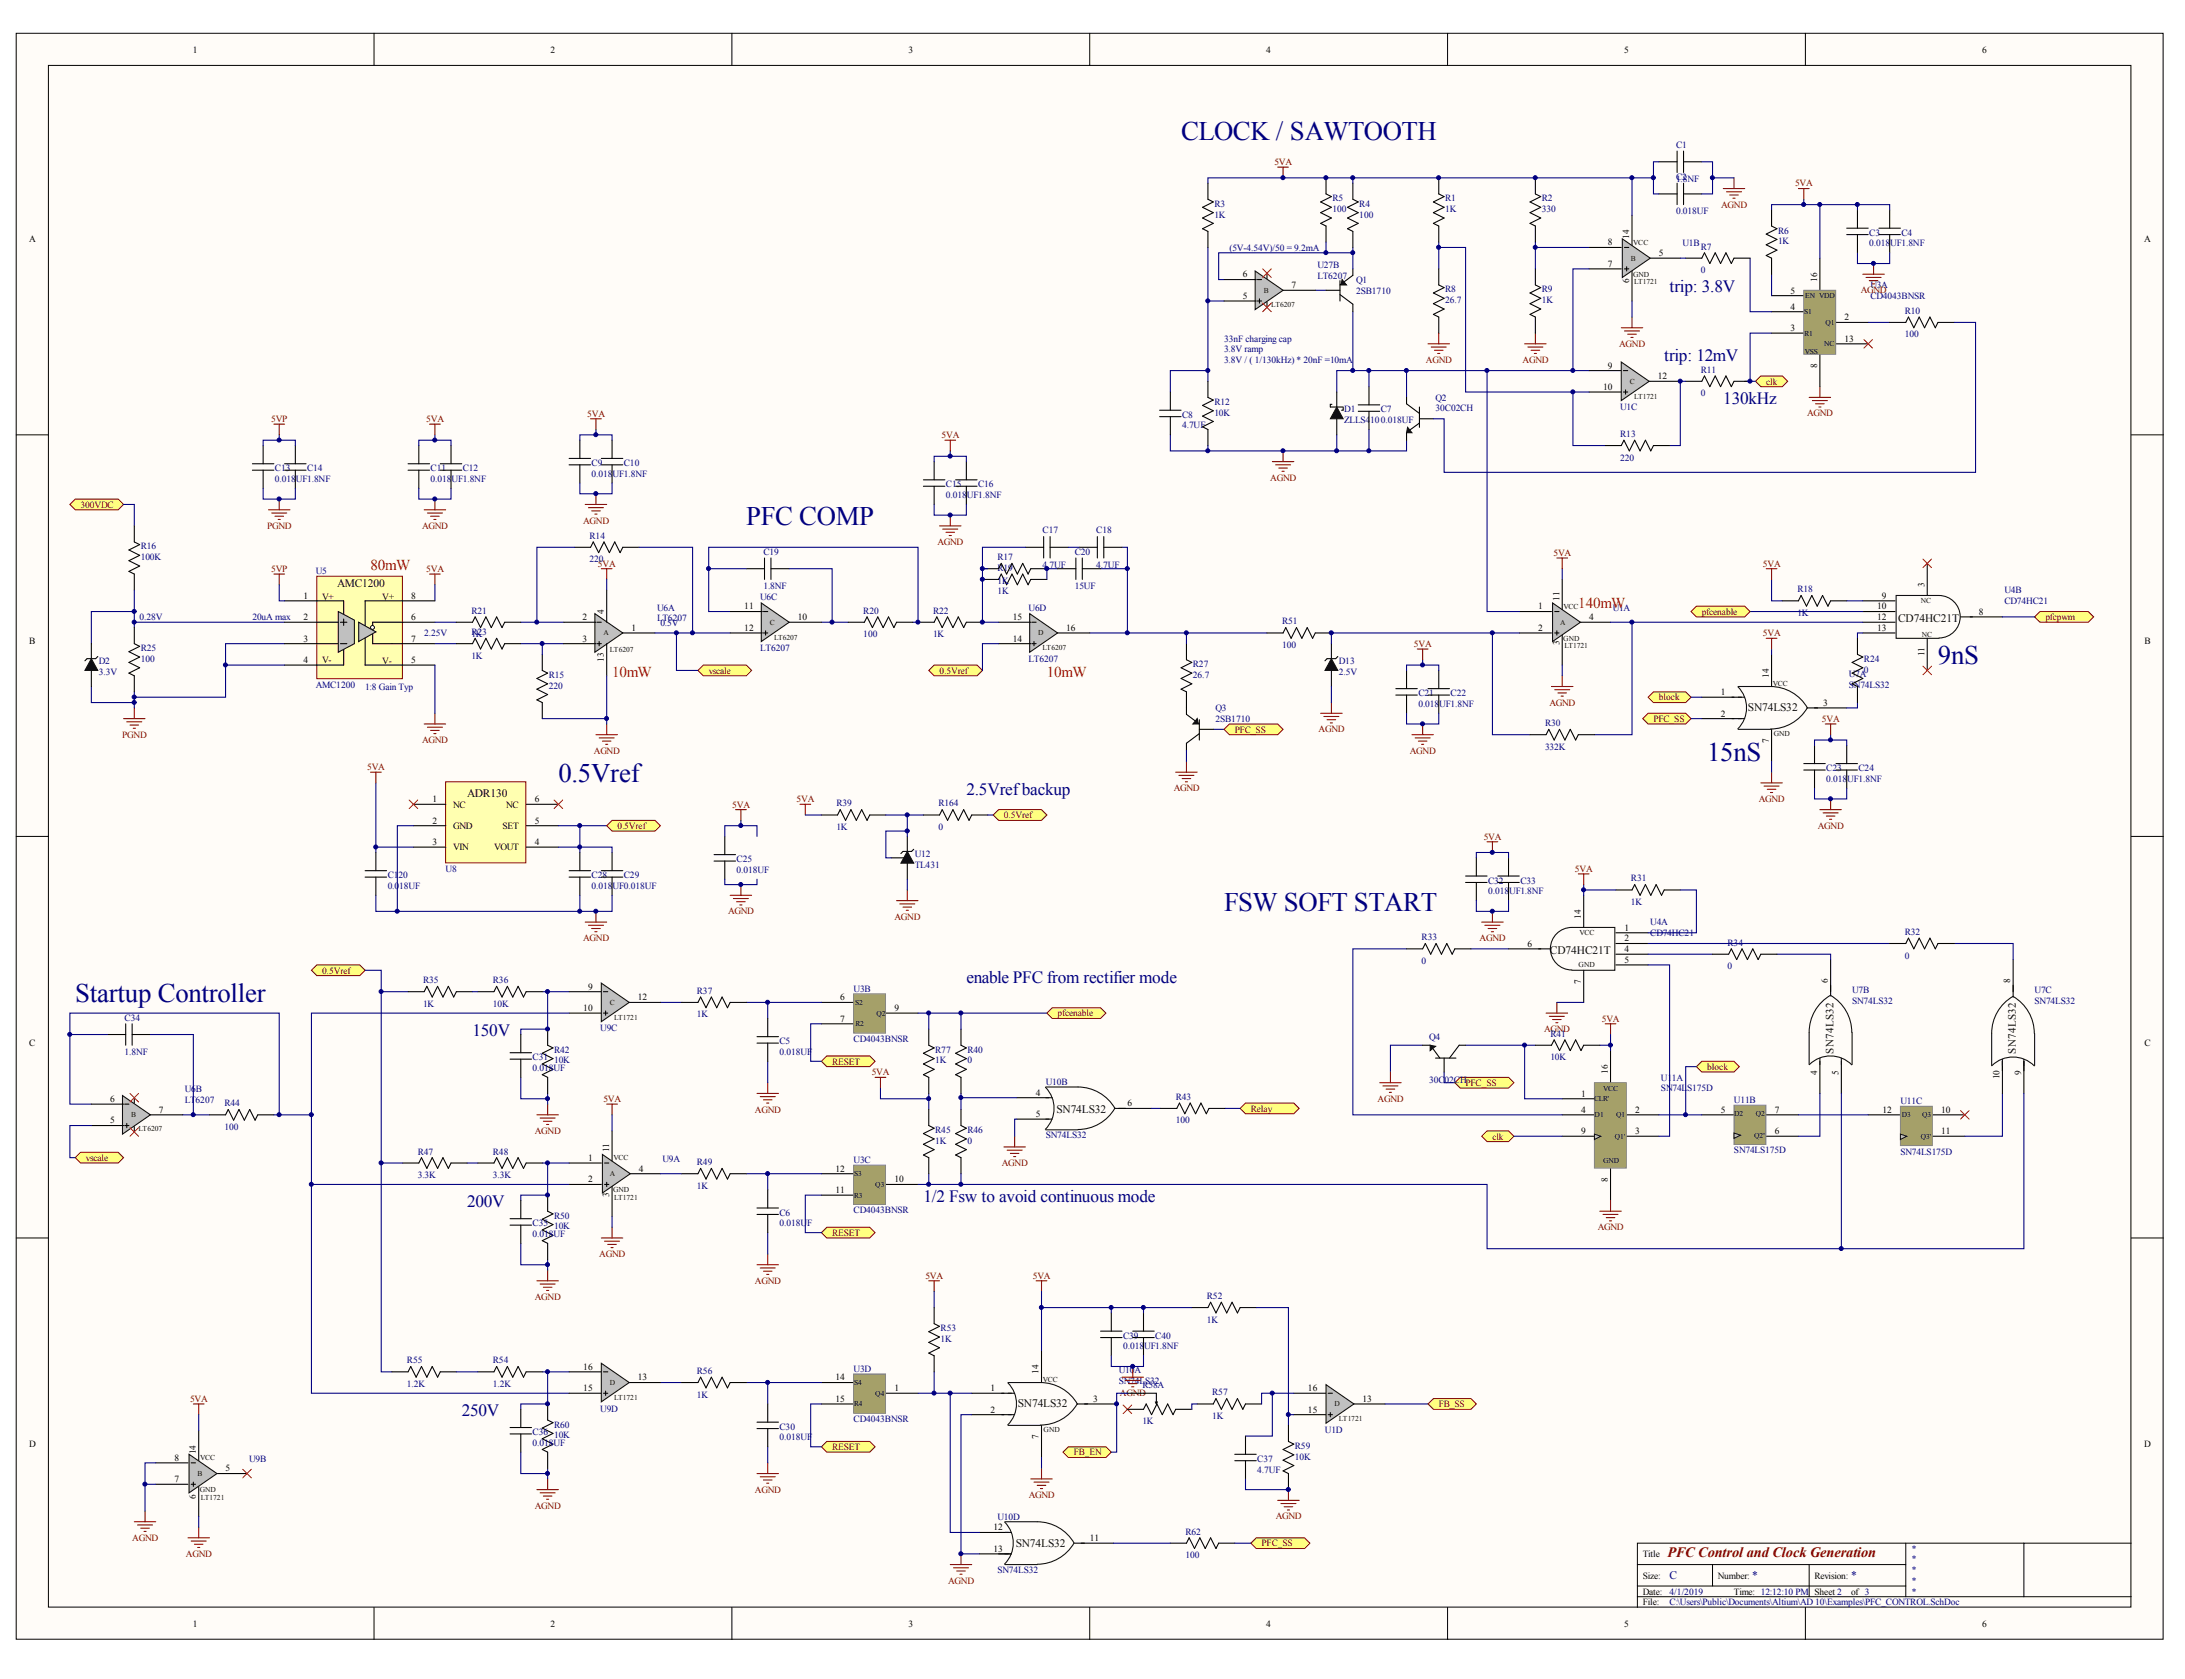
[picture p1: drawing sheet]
<svg xmlns="http://www.w3.org/2000/svg" width="273mm" height="210mm" viewBox="0 0 273 210" stroke-linecap="round" stroke-linejoin="round" font-family="sans-serif">
<defs><g id="words">
<g font-size="3.3" fill="#000080">
<text x="147.6" y="17.5">CLOCK / SAWTOOTH</text>
<text x="93.3" y="65.6">PFC COMP</text>
<text x="242.2" y="83">9nS</text>
<text x="213.3" y="95.1">15nS</text>
<text x="69.8" y="97.8">0.5Vref</text>
<text x="153" y="113.8">FSW SOFT START</text>
<text x="9.4" y="125.2">Startup Controller</text>
</g>
<g font-size="2.2" fill="#000080">
<text x="208.6" y="36.5">trip: 3.8V</text>
<text x="208" y="45.2">trip: 12mV</text>
<text x="215.3" y="50.5">130kHz</text>
<text x="120.8" y="99.4">2.5Vrefbackup</text>
<text x="120.8" y="122.8">enable PFC from rectifier mode</text>
<text x="59" y="129.5">150V</text>
<text x="58.4" y="150.9">200V</text>
<text x="115.4" y="150.3">1/2 Fsw to avoid continuous mode</text>
<text x="57.7" y="177.1">250V</text>
</g>
<g font-size="1.9" fill="#f00">
<text x="46.3" y="71.3">80mW</text>
<text x="197.2" y="76">140mW</text>
<text x="76.5" y="84.7">10mW</text>
<text x="130.8" y="84.7">10mW</text>
</g>
<text font-size="1.8" fill="#800000" x="208.4" y="194.7">PFC Control and Clock Generation</text>
<g font-size="1.4" fill="#110f0a">
<text x="42.1" y="73.4">AMC1200</text>
<text x="237.2" y="77.8">CD74HC21T</text>
<text x="218.4" y="88.9">SN74LS32</text>
<text x="58.4" y="99.6">ADR130</text>
<text x="193.7" y="119.3">CD74HC21T</text>
<text x="229.1" y="131.7" transform="rotate(-90 229.1 131.7)">SN74LS32</text>
<text x="251.9" y="131.7" transform="rotate(-90 251.9 131.7)">SN74LS32</text>
<text x="132" y="139.1">SN74LS32</text>
<text x="127.2" y="175.9">SN74LS32</text>
<text x="126.9" y="193.4">SN74LS32</text>
</g>
<g font-size="1.4" fill="#000080">
<text x="208.6" y="197.5">C</text>
<text x="219" y="197.5">*</text>
<text x="231.3" y="197.5">*</text>
</g>
<g font-size="1.2">
<text x="24.1" y="6.6">1</text>
<text x="68.8" y="6.6">2</text>
<text x="113.5" y="6.6">3</text>
<text x="158.2" y="6.6">4</text>
<text x="203" y="6.6">5</text>
<text x="247.7" y="6.6">6</text>
<text x="203.6" y="29.9" transform="rotate(-90 203.6 29.9)">14</text>
<text x="3.6" y="30.3">A</text>
<text x="155.3" y="34.7">6</text>
<text x="200.9" y="33.4">7</text>
<text x="200.9" y="30.7">8</text>
<text x="203.6" y="35.4" transform="rotate(-90 203.6 35.4)">6</text>
<text x="207.3" y="32">5</text>
<text x="227.1" y="35.2" transform="rotate(-90 227.1 35.2)">16</text>
<text x="267.9" y="30.3">A</text>
<text x="155.3" y="37.4">5</text>
<text x="161.4" y="36">7</text>
<text x="223.7" y="41.4">3</text>
<text x="223.7" y="38.7">4</text>
<text x="223.7" y="36.7">5</text>
<text x="230.5" y="40">2</text>
<text x="200.9" y="46.1">9</text>
<text x="207.2" y="47.4">12</text>
<text x="227.1" y="46" transform="rotate(-90 227.1 46)">8</text>
<text x="230.5" y="42.7">13</text>
<text x="200.3" y="48.7">10</text>
<text x="37.9" y="74.9">1</text>
<text x="37.9" y="77.5">2</text>
<text x="51.4" y="77.5">6</text>
<text x="51.4" y="74.9">8</text>
<text x="72.8" y="77.5">2</text>
<text x="75.5" y="76.7" transform="rotate(-90 75.5 76.7)">4</text>
<text x="93" y="76.2">11</text>
<text x="99.7" y="77.5">10</text>
<text x="126.6" y="77.5">15</text>
<text x="192.2" y="76.2">1</text>
<text x="194.9" y="75.1" transform="rotate(-90 194.9 75.1)">11</text>
<text x="198.6" y="77.5">4</text>
<text x="234.6" y="76.2">10</text>
<text x="234.6" y="77.5">12</text>
<text x="235.2" y="74.9">9</text>
<text x="240.5" y="73.4" transform="rotate(-90 240.5 73.4)">3</text>
<text x="247.3" y="76.9">8</text>
<text x="3.7" y="80.5">B</text>
<text x="37.9" y="80.2">3</text>
<text x="37.9" y="82.9">4</text>
<text x="51.4" y="82.9">5</text>
<text x="51.4" y="80.2">7</text>
<text x="72.8" y="80.2">3</text>
<text x="75.5" y="82.7" transform="rotate(-90 75.5 82.7)">13</text>
<text x="78.9" y="78.9">1</text>
<text x="93" y="78.9">12</text>
<text x="126.6" y="80.2">14</text>
<text x="133.2" y="78.9">16</text>
<text x="192.2" y="78.9">2</text>
<text x="194.9" y="80.7" transform="rotate(-90 194.9 80.7)">3</text>
<text x="234.6" y="78.9">13</text>
<text x="240.5" y="82" transform="rotate(-90 240.5 82)">11</text>
<text x="268" y="80.5">B</text>
<text x="215" y="86.9">1</text>
<text x="215" y="89.6">2</text>
<text x="221" y="84.8" transform="rotate(-90 221 84.8)">14</text>
<text x="227.8" y="88.2">3</text>
<text x="221" y="92.8" transform="rotate(-90 221 92.8)">7</text>
<text x="54" y="100.3">1</text>
<text x="56.6" y="101">NC</text>
<text x="63.3" y="101">NC</text>
<text x="66.8" y="100.3">6</text>
<text x="54" y="103">2</text>
<text x="54" y="105.6">3</text>
<text x="56.6" y="103.6">GND</text>
<text x="56.6" y="106.3">VIN</text>
<text x="61.7" y="106.3">VOUT</text>
<text x="62.8" y="103.6">SET</text>
<text x="66.8" y="105.6">4</text>
<text x="66.8" y="103">5</text>
<text x="190.9" y="118.4">6</text>
<text x="197.5" y="114.9" transform="rotate(-90 197.5 114.9)">14</text>
<text x="203" y="116.4">1</text>
<text x="203" y="117.7">2</text>
<text x="203" y="119">4</text>
<text x="73.5" y="123.7">9</text>
<text x="79.7" y="125.1">12</text>
<text x="105" y="125.1">6</text>
<text x="197.5" y="123" transform="rotate(-90 197.5 123)">7</text>
<text x="203" y="120.4">5</text>
<text x="228.4" y="122.9" transform="rotate(-90 228.4 122.9)">6</text>
<text x="251.2" y="122.9" transform="rotate(-90 251.2 122.9)">8</text>
<text x="3.7" y="130.7">C</text>
<text x="72.9" y="126.4">10</text>
<text x="105" y="127.7">7</text>
<text x="111.8" y="126.4">9</text>
<text x="268" y="130.7">C</text>
<text x="13.8" y="137.8">6</text>
<text x="129.4" y="137">4</text>
<text x="197.6" y="137.1">1</text>
<text x="200.9" y="134.3" transform="rotate(-90 200.9 134.3)">16</text>
<text x="227.1" y="134.3" transform="rotate(-90 227.1 134.3)">4</text>
<text x="229.7" y="134.3" transform="rotate(-90 229.7 134.3)">5</text>
<text x="249.9" y="134.9" transform="rotate(-90 249.9 134.9)">10</text>
<text x="252.6" y="134.3" transform="rotate(-90 252.6 134.3)">9</text>
<text x="13.8" y="140.4">5</text>
<text x="19.9" y="139.1">7</text>
<text x="129.4" y="139.6">5</text>
<text x="140.9" y="138.3">6</text>
<text x="197.6" y="139.1">4</text>
<text x="197.6" y="141.8">9</text>
<text x="204.3" y="139.1">2</text>
<text x="204.3" y="141.8">3</text>
<text x="215" y="139.1">5</text>
<text x="221.8" y="141.8">6</text>
<text x="221.8" y="139.1">7</text>
<text x="235.2" y="139.1">12</text>
<text x="242.6" y="139.1">10</text>
<text x="242.6" y="141.8">11</text>
<text x="73.5" y="145.1">1</text>
<text x="73.5" y="147.8">2</text>
<text x="76.1" y="149.6" transform="rotate(-90 76.1 149.6)">3</text>
<text x="76.1" y="144.1" transform="rotate(-90 76.1 144.1)">11</text>
<text x="79.8" y="146.5">4</text>
<text x="104.4" y="149.2">11</text>
<text x="104.4" y="146.5">12</text>
<text x="111.8" y="147.8">10</text>
<text x="200.9" y="147.7" transform="rotate(-90 200.9 147.7)">8</text>
<text x="72.9" y="173.9">15</text>
<text x="72.9" y="171.2">16</text>
<text x="79.7" y="172.6">13</text>
<text x="104.4" y="172.6">14</text>
<text x="111.8" y="173.9">1</text>
<text x="123.8" y="173.9">1</text>
<text x="129.8" y="171.8" transform="rotate(-90 129.8 171.8)">14</text>
<text x="163.5" y="173.9">16</text>
<text x="104.4" y="175.3">15</text>
<text x="123.8" y="176.6">2</text>
<text x="129.8" y="179.9" transform="rotate(-90 129.8 179.9)">7</text>
<text x="136.6" y="175.3">3</text>
<text x="163.5" y="176.6">15</text>
<text x="170.3" y="175.3">13</text>
<text x="3.6" y="180.9">D</text>
<text x="21.8" y="185.3">7</text>
<text x="21.8" y="182.6">8</text>
<text x="24.5" y="181.8" transform="rotate(-90 24.5 181.8)">14</text>
<text x="28.2" y="184">5</text>
<text x="267.9" y="180.9">D</text>
<text x="24.5" y="187.4" transform="rotate(-90 24.5 187.4)">6</text>
<text x="124.1" y="191.3">12</text>
<text x="124.1" y="194">13</text>
<text x="136.2" y="192.7">11</text>
<text x="205.3" y="194.7">Title</text>
<text x="205.3" y="197.3">Size:</text>
<text x="214.7" y="197.3">Number:</text>
<text x="226.8" y="197.3">Revision:</text>
<text x="24.1" y="203.4">1</text>
<text x="68.8" y="203.4">2</text>
<text x="113.5" y="203.4">3</text>
<text x="158.2" y="203.4">4</text>
<text x="203" y="203.4">5</text>
<text x="205.3" y="199.4">Date:</text>
<text x="205.3" y="200.7">File:</text>
<text x="216.7" y="199.4">Time: 12:12:10 PM</text>
<text x="226.8" y="199.4">Sheet 2</text>
<text x="231.3" y="199.4">of 3</text>
<text x="247.7" y="203.4">6</text>
</g>
<g font-size="1.2" fill="#800000">
<text x="159.3" y="20.6">5VA</text>
<text x="224.3" y="23.3">5VA</text>
<text x="215.1" y="26">AGND</text>
<text x="232.5" y="36.7">AGND</text>
<text x="178.2" y="45.4">AGND</text>
<text x="190.3" y="45.4">AGND</text>
<text x="202.3" y="43.4">AGND</text>
<text x="33.9" y="52.8">5VP</text>
<text x="53.3" y="52.8">5VA</text>
<text x="73.4" y="52.1">5VA</text>
<text x="220.7" y="48.1">clk</text>
<text x="225.8" y="52.1">AGND</text>
<text x="117.7" y="54.8">5VA</text>
<text x="10.1" y="63.5">300VDC</text>
<text x="72.9" y="65.5">AGND</text>
<text x="158.7" y="60.1">AGND</text>
<text x="33.4" y="66.1">PGND</text>
<text x="33.9" y="71.5">5VP</text>
<text x="52.8" y="66.1">AGND</text>
<text x="53.3" y="71.5">5VA</text>
<text x="74.7" y="70.8">5VA</text>
<text x="117.2" y="68.1">AGND</text>
<text x="194.1" y="69.5">5VA</text>
<text x="220.3" y="70.8">5VA</text>
<text x="212.7" y="76.9">pfcenable</text>
<text x="255.6" y="77.5">pfcpwm</text>
<text x="176.7" y="80.9">5VA</text>
<text x="220.3" y="79.5">5VA</text>
<text x="88.6" y="84.2">vscale</text>
<text x="117.4" y="84.2">0.5Vref</text>
<text x="193.6" y="88.2">AGND</text>
<text x="207.3" y="87.6">block</text>
<text x="15.3" y="92.2">PGND</text>
<text x="52.8" y="92.9">AGND</text>
<text x="74.2" y="94.2">AGND</text>
<text x="154.3" y="91.6">PFC_SS</text>
<text x="164.8" y="91.6">AGND</text>
<text x="176.2" y="94.2">AGND</text>
<text x="206.6" y="90.2">PFC_SS</text>
<text x="227.7" y="90.2">5VA</text>
<text x="45.9" y="96.3">5VA</text>
<text x="91.5" y="101">5VA</text>
<text x="99.5" y="100.3">5VA</text>
<text x="146.7" y="98.9">AGND</text>
<text x="219.8" y="100.3">AGND</text>
<text x="77.2" y="103.6">0.5Vref</text>
<text x="125.5" y="102.3">0.5Vref</text>
<text x="185.4" y="105">5VA</text>
<text x="227.2" y="103.6">AGND</text>
<text x="196.8" y="109">5VA</text>
<text x="72.9" y="117.7">AGND</text>
<text x="91" y="114.3">AGND</text>
<text x="111.8" y="115">AGND</text>
<text x="184.9" y="117.7">AGND</text>
<text x="40.3" y="121.7">0.5Vref</text>
<text x="132.2" y="127.1">pfcenable</text>
<text x="193" y="129">AGND</text>
<text x="200.2" y="127.7">5VA</text>
<text x="75.4" y="137.8">5VA</text>
<text x="104" y="133.1">RESET</text>
<text x="108.9" y="134.4">5VA</text>
<text x="172.2" y="137.7">AGND</text>
<text x="183.1" y="135.8">PFC_SS</text>
<text x="213.3" y="133.8">block</text>
<text x="66.8" y="141.8">AGND</text>
<text x="94.3" y="139.1">AGND</text>
<text x="156.3" y="139">Relay</text>
<text x="186.5" y="142.5">clk</text>
<text x="10.7" y="145.1">vscale</text>
<text x="125.2" y="145.8">AGND</text>
<text x="104" y="154.5">RESET</text>
<text x="199.7" y="153.8">AGND</text>
<text x="74.9" y="157.2">AGND</text>
<text x="94.3" y="160.5">AGND</text>
<text x="115.6" y="159.9">5VA</text>
<text x="129.1" y="159.9">5VA</text>
<text x="66.8" y="162.5">AGND</text>
<text x="23.7" y="175.3">5VA</text>
<text x="140" y="174.6">AGND</text>
<text x="179.8" y="175.9">FB_SS</text>
<text x="104" y="181.3">RESET</text>
<text x="134.2" y="182">FB_EN</text>
<text x="66.8" y="188.6">AGND</text>
<text x="94.3" y="186.6">AGND</text>
<text x="128.6" y="187.3">AGND</text>
<text x="159.4" y="190">AGND</text>
<text x="16.5" y="192.6">AGND</text>
<text x="23.2" y="194.6">AGND</text>
<text x="118.5" y="198">AGND</text>
<text x="157.7" y="193.3">PFC_SS</text>
</g>
<g font-size="1.2" fill="#000080">
<text x="209.4" y="22.5">C2</text>
<text x="209.4" y="18.5">C1</text>
<text x="209.4" y="22.8">1.8NF</text>
<text x="151.8" y="25.9">R3</text>
<text x="151.8" y="27.2">1K</text>
<text x="166.5" y="25.2">R5</text>
<text x="166.5" y="26.5">100</text>
<text x="169.9" y="25.9">R4</text>
<text x="169.9" y="27.2">100</text>
<text x="180.6" y="25.2">R1</text>
<text x="180.6" y="26.5">1K</text>
<text x="192.7" y="25.2">R2</text>
<text x="192.7" y="26.5">330</text>
<text x="209.4" y="26.8">0.018UF</text>
<text x="222.2" y="29.2">R6</text>
<text x="233.6" y="29.5">C3</text>
<text x="237.6" y="29.5">C4</text>
<text x="153.6" y="31.3">(5V-4.54V)/50 = 9.2mA</text>
<text x="164.6" y="33.5">U27B</text>
<text x="164.6" y="34.8">LT6207</text>
<text x="169.5" y="35.4">Q1</text>
<text x="210.3" y="30.8">U1B</text>
<text x="212.5" y="31.2">R7</text>
<text x="212.5" y="34.2">0</text>
<text x="222.2" y="30.5">1K</text>
<text x="233.6" y="30.8">0.018UF1.8NF</text>
<text x="169.5" y="36.7">2SB1710</text>
<text x="180.6" y="36.6">R8</text>
<text x="180.6" y="37.9">26.7</text>
<text x="192.7" y="36.6">R9</text>
<text x="192.7" y="37.9">1K</text>
<text x="233.7" y="36">U3A</text>
<text x="233.7" y="37.4">CD4043BNSR</text>
<text x="238" y="39.2">R10</text>
<text x="153" y="42.7">33nF charging cap</text>
<text x="153" y="44.1">3.8V ramp</text>
<text x="153" y="45.4">3.8V / ( 1/130kHz) * 20nF =10mA</text>
<text x="212.5" y="46.6">R11</text>
<text x="238" y="42.2">100</text>
<text x="147.7" y="52.2">C8</text>
<text x="147.7" y="53.6">4.7UF</text>
<text x="151.8" y="50.6">R12</text>
<text x="151.8" y="52">10K</text>
<text x="168" y="51.5">D1</text>
<text x="168" y="52.8">ZLLS4100.018UF</text>
<text x="172.5" y="51.6">C7</text>
<text x="179.4" y="50.1">Q2</text>
<text x="179.4" y="51.4">30C02CH</text>
<text x="202.5" y="51.3">U1C</text>
<text x="212.5" y="49.6">0</text>
<text x="34.4" y="58.9">C13</text>
<text x="38.4" y="58.9">C14</text>
<text x="53.8" y="58.9">C11</text>
<text x="57.8" y="58.9">C12</text>
<text x="73.9" y="58.3">C9</text>
<text x="73.9" y="59.6">0.018UF1.8NF</text>
<text x="78" y="58.3">C10</text>
<text x="202.5" y="54.6">R13</text>
<text x="202.5" y="57.6">220</text>
<text x="34.4" y="60.3">0.018UF1.8NF</text>
<text x="53.8" y="60.3">0.018UF1.8NF</text>
<text x="118.2" y="60.9">C15</text>
<text x="118.2" y="62.3">0.018UF1.8NF</text>
<text x="122.2" y="60.9">C16</text>
<text x="17.6" y="68.7">R16</text>
<text x="17.6" y="70">100K</text>
<text x="39.5" y="71.8">U5</text>
<text x="73.7" y="67.4">R14</text>
<text x="73.7" y="70.3">220</text>
<text x="95.4" y="69.4">C19</text>
<text x="124.7" y="71.4">R19</text>
<text x="124.7" y="70">R17</text>
<text x="130.3" y="66.7">C17</text>
<text x="130.3" y="71">4.7UF</text>
<text x="134.3" y="69.4">C20</text>
<text x="137" y="66.7">C18</text>
<text x="137" y="71">4.7UF</text>
<text x="17.5" y="77.5">0.28V</text>
<text x="31.5" y="77.5">20uA max</text>
<text x="58.9" y="76.7">R21</text>
<text x="82.1" y="76.3">U6A</text>
<text x="82.1" y="77.7">LT6207</text>
<text x="95" y="75">U6C</text>
<text x="95.4" y="73.6">1.8NF</text>
<text x="107.9" y="76.7">R20</text>
<text x="116.6" y="76.7">R22</text>
<text x="124.7" y="74.3">1K</text>
<text x="124.7" y="73">1K</text>
<text x="128.5" y="76.3">U6D</text>
<text x="134.3" y="73.6">15UF</text>
<text x="201.5" y="76.3">U1A</text>
<text x="224.6" y="74">R18</text>
<text x="224.6" y="77">1K</text>
<text x="250.5" y="74.2">U4B</text>
<text x="250.5" y="75.5">CD74HC21</text>
<text x="12.4" y="83">D2</text>
<text x="17.6" y="81.4">R25</text>
<text x="17.6" y="82.8">100</text>
<text x="53" y="79.5">2.25V</text>
<text x="58.9" y="79.7">1K</text>
<text x="58.9" y="79.4">R23</text>
<text x="58.9" y="82.3">1K</text>
<text x="82.5" y="78.2">0.5V</text>
<text x="95" y="81.4">LT6207</text>
<text x="107.9" y="79.7">100</text>
<text x="116.6" y="79.7">1K</text>
<text x="128.5" y="82.8">LT6207</text>
<text x="149.1" y="83.4">R27</text>
<text x="160.2" y="78.1">R51</text>
<text x="160.2" y="81">100</text>
<text x="167.3" y="83">D13</text>
<text x="232.9" y="82.8">R24</text>
<text x="12.4" y="84.4">3.3V</text>
<text x="39.5" y="86">AMC1200</text>
<text x="45.6" y="86.2">1:8 Gain Typ</text>
<text x="68.6" y="84.8">R15</text>
<text x="68.6" y="86.1">220</text>
<text x="149.1" y="84.8">26.7</text>
<text x="151.9" y="88.9">Q3</text>
<text x="167.3" y="84.4">2.5V</text>
<text x="177.2" y="87">C21</text>
<text x="177.2" y="88.4">0.018UF1.8NF</text>
<text x="181.3" y="87">C22</text>
<text x="231" y="84.6">U7A</text>
<text x="231" y="86">SN74LS32</text>
<text x="232.9" y="84.1">0</text>
<text x="151.9" y="90.2">2SB1710</text>
<text x="193.1" y="90.8">R30</text>
<text x="193.1" y="93.7">332K</text>
<text x="104.5" y="100.8">R39</text>
<text x="117.3" y="100.8">R164</text>
<text x="228.2" y="96.4">C23</text>
<text x="228.2" y="97.7">0.018UF1.8NF</text>
<text x="232.3" y="96.4">C24</text>
<text x="92" y="107.8">C25</text>
<text x="104.5" y="103.8">1K</text>
<text x="114.3" y="107.1">U12</text>
<text x="117.3" y="103.8">0</text>
<text x="48.4" y="109.8">C120</text>
<text x="48.4" y="111.1">0.018UF</text>
<text x="55.7" y="109">U8</text>
<text x="73.9" y="109.8">C28</text>
<text x="73.9" y="111.1">0.018UF0.018UF</text>
<text x="78" y="109.8">C29</text>
<text x="92" y="109.1">0.018UF</text>
<text x="114.3" y="108.5">TL431</text>
<text x="186" y="110.5">C32</text>
<text x="186" y="111.8">0.018UF1.8NF</text>
<text x="190" y="110.5">C33</text>
<text x="203.8" y="110.2">R31</text>
<text x="203.8" y="113.1">1K</text>
<text x="177.6" y="117.6">R33</text>
<text x="206.2" y="115.7">U4A</text>
<text x="206.2" y="117">CD74HC21</text>
<text x="215.9" y="118.2">R34</text>
<text x="238" y="116.9">R32</text>
<text x="238" y="119.8">0</text>
<text x="52.9" y="122.9">R35</text>
<text x="52.9" y="125.9">1K</text>
<text x="61.6" y="122.9">R36</text>
<text x="61.6" y="125.9">10K</text>
<text x="87.1" y="124.3">R37</text>
<text x="106.7" y="124">U3B</text>
<text x="177.6" y="120.5">0</text>
<text x="215.9" y="121.2">0</text>
<text x="231.4" y="124.1">U7B</text>
<text x="231.4" y="125.5">SN74LS32</text>
<text x="254.3" y="124.1">U7C</text>
<text x="254.3" y="125.5">SN74LS32</text>
<text x="15.6" y="127.6">C34</text>
<text x="15.6" y="131.9">1.8NF</text>
<text x="69.2" y="131.6">R42</text>
<text x="75" y="128.9">U9C</text>
<text x="87.1" y="127.2">1K</text>
<text x="97.4" y="130.5">C5</text>
<text x="97.4" y="131.9">0.018UF</text>
<text x="106.7" y="130.3">CD4043BNSR</text>
<text x="116.9" y="131.6">R77</text>
<text x="120.9" y="131.6">R40</text>
<text x="178.6" y="130">Q4</text>
<text x="193.7" y="129.6">R41</text>
<text x="23.1" y="136.6">U6B</text>
<text x="23.1" y="137.9">LT</text>
<text x="24.4" y="137.9">6207</text>
<text x="66.6" y="132.6">C31</text>
<text x="66.6" y="133.9">0.018UF</text>
<text x="69.2" y="133">10K</text>
<text x="116.9" y="133">1K</text>
<text x="120.9" y="133">0</text>
<text x="130.7" y="135.6">U10B</text>
<text x="146.9" y="137.5">R43</text>
<text x="178.6" y="135.4">30C02CH</text>
<text x="193.7" y="132.6">10K</text>
<text x="207.6" y="135.1">U11A</text>
<text x="207.6" y="136.4">SN74L</text>
<text x="210.8" y="136.4">S175D</text>
<text x="216.7" y="137.9">U11B</text>
<text x="28.1" y="138.3">R44</text>
<text x="28.1" y="141.3">100</text>
<text x="116.9" y="141.7">R45</text>
<text x="116.9" y="143">1K</text>
<text x="120.9" y="141.7">R46</text>
<text x="120.9" y="143">0</text>
<text x="130.7" y="142.3">SN74LS32</text>
<text x="146.9" y="140.4">100</text>
<text x="237.5" y="138">U11C</text>
<text x="52.2" y="144.3">R47</text>
<text x="52.2" y="147.3">3.3K</text>
<text x="61.6" y="144.3">R48</text>
<text x="61.6" y="147.3">3.3K</text>
<text x="82.8" y="145.3">U9A</text>
<text x="87.1" y="145.7">R49</text>
<text x="87.1" y="148.6">1K</text>
<text x="106.7" y="145.4">U3C</text>
<text x="216.7" y="144.2">SN74LS175D</text>
<text x="237.5" y="144.3">SN74LS175D</text>
<text x="66.6" y="153.3">C35</text>
<text x="66.6" y="154.6">0.018UF</text>
<text x="69.2" y="152.4">R50</text>
<text x="69.2" y="153.7">10K</text>
<text x="97.4" y="152">C6</text>
<text x="97.4" y="153.3">0.018U</text>
<text x="100.9" y="153.3">F</text>
<text x="106.7" y="151.7">CD4043BNSR</text>
<text x="117.5" y="166.4">R53</text>
<text x="117.5" y="167.8">1K</text>
<text x="140.3" y="167.4">C39</text>
<text x="144.4" y="167.4">C40</text>
<text x="150.8" y="162.4">R52</text>
<text x="150.8" y="165.4">1K</text>
<text x="50.9" y="170.4">R55</text>
<text x="50.9" y="173.4">1.2K</text>
<text x="61.6" y="170.4">R54</text>
<text x="61.6" y="173.4">1.2K</text>
<text x="87.1" y="171.8">R56</text>
<text x="106.7" y="171.5">U3D</text>
<text x="139.8" y="171.6">U10A</text>
<text x="139.8" y="173">SN74LS32</text>
<text x="140.3" y="168.7">0.018UF1.8NF</text>
<text x="142.8" y="173.5">R58A</text>
<text x="66.6" y="179.4">C36</text>
<text x="69.2" y="178.5">R60</text>
<text x="69.2" y="179.8">10K</text>
<text x="75" y="176.5">U9D</text>
<text x="87.1" y="174.7">1K</text>
<text x="97.4" y="178.7">C30</text>
<text x="106.7" y="177.8">CD4043BNSR</text>
<text x="142.8" y="178.1">1K</text>
<text x="151.5" y="174.5">R57</text>
<text x="151.5" y="177.4">1K</text>
<text x="165.6" y="179.1">U1D</text>
<text x="31.1" y="182.8">U9B</text>
<text x="66.6" y="180.7">0.018UF</text>
<text x="97.4" y="180.1">0.018UF</text>
<text x="157.1" y="182.8">C37</text>
<text x="157.1" y="184.1">4.7UF</text>
<text x="161.8" y="181.1">R59</text>
<text x="161.8" y="182.5">10K</text>
<text x="124.7" y="190">U10D</text>
<text x="148.1" y="191.9">R62</text>
<text x="124.7" y="196.7">SN74LS32</text>
<text x="148.1" y="194.8">100</text>
<text x="238.8" y="194">*</text>
<text x="238.8" y="195.3">*</text>
<text x="238.8" y="196.7">*</text>
<text x="208.6" y="199.4">4/1/2019</text>
<text x="208.6" y="200.7">C:\Users\Public\Documents\Altium\AD 10\Examples\PFC_CONTROL.SchDoc</text>
<text x="238.8" y="198">*</text>
<text x="238.8" y="199.4">*</text>
</g>
<g font-size="1.2" fill="#110f0a">
<text x="40.3" y="75">V+</text>
<text x="47.8" y="75">V+</text>
<text x="40.3" y="82.9">V-</text>
<text x="47.8" y="83">V-</text>
</g>
<g font-size=".9" fill="#110f0a">
<text x="203.8" y="32.6">B</text>
<text x="204.1" y="34.6">GND</text>
<text x="204.1" y="30.6">VCC</text>
<text x="204.2" y="35.5">LT1721</text>
<text x="157.9" y="36.6">B</text>
<text x="158.9" y="38.3">LT6207</text>
<text x="225.5" y="39.3">S1</text>
<text x="225.5" y="42">R1</text>
<text x="225.6" y="37.3">EN VDD</text>
<text x="228.1" y="40.6">Q1</text>
<text x="203.7" y="48">C</text>
<text x="225.5" y="44.2">VSS</text>
<text x="228" y="43.3">NC</text>
<text x="204.2" y="49.9">LT1721</text>
<text x="195.4" y="76.1">VCC</text>
<text x="240" y="75.4">NC</text>
<text x="75.4" y="79.4">A</text>
<text x="76.2" y="81.5">LT6207</text>
<text x="96.2" y="78.1">C</text>
<text x="96.7" y="80">LT6207</text>
<text x="129.8" y="79.4">D</text>
<text x="130.3" y="81.3">LT6207</text>
<text x="195" y="78.1">A</text>
<text x="195.4" y="80.1">GND</text>
<text x="195.5" y="81.1">LT1721</text>
<text x="240.2" y="79.6">NC</text>
<text x="221.5" y="85.7">VCC</text>
<text x="221.7" y="92">GND</text>
<text x="197.4" y="116.9">VCC</text>
<text x="76.2" y="125.6">C</text>
<text x="106.9" y="125.6">S2</text>
<text x="197.3" y="120.9">GND</text>
<text x="76.8" y="127.5">LT1721</text>
<text x="106.9" y="128.3">R2</text>
<text x="109.5" y="127">Q2</text>
<text x="199.2" y="137.7">CLR'</text>
<text x="200.3" y="136.3">VCC</text>
<text x="16.4" y="139.7">B</text>
<text x="17.3" y="141.4">LT6207</text>
<text x="199.3" y="139.7">D1</text>
<text x="201.8" y="142.4">Q1'</text>
<text x="202" y="139.7">Q1</text>
<text x="216.7" y="139.6">D2</text>
<text x="219.2" y="142.2">Q2'</text>
<text x="219.4" y="139.6">Q2</text>
<text x="237.6" y="139.7">D3</text>
<text x="240" y="142.4">Q3'</text>
<text x="240.2" y="139.7">Q3</text>
<text x="76.2" y="147">A</text>
<text x="76.6" y="149.1">GND</text>
<text x="76.6" y="145">VCC</text>
<text x="76.8" y="150">LT1721</text>
<text x="106.7" y="147">S3</text>
<text x="106.8" y="149.7">R3</text>
<text x="109.4" y="148.4">Q3</text>
<text x="200.3" y="145.4">GND</text>
<text x="76.2" y="173.2">D</text>
<text x="106.7" y="173.2">S4</text>
<text x="130.3" y="172.8">VCC</text>
<text x="76.8" y="175">LT1721</text>
<text x="106.8" y="175.8">R4</text>
<text x="109.4" y="174.5">Q4</text>
<text x="130.4" y="179">GND</text>
<text x="166.8" y="175.8">D</text>
<text x="167.3" y="177.7">LT1721</text>
<text x="24.7" y="184.5">B</text>
<text x="25" y="182.5">VCC</text>
<text x="25" y="186.5">GND</text>
<text x="25.1" y="187.5">LT1721</text>
</g>
</g></defs>
<g fill="#fffcf8" stroke="#000" stroke-width=".12">
<path d="M2 4.2h268.3v200.7h-268.3z"/>
<path d="M6 8.2h260.3v192.7h-260.3z"/>
</g>
<g fill="none" stroke="#000" stroke-width=".12">
<path d="M46.7 4.2v4M91.5 4.2v4M136.2 4.2v4M180.9 4.2v4M225.6 4.2v4M2 54.4h4M266.3 54.4h4.1M2 104.6h4M266.3 104.6h4.1M2 154.8h4M266.3 154.8h4.1M204.6 195.6h33.6"/>
<path d="M204.6 199.6h61.7M204.6 198.3h33.6M214 195.6v2.7M226.1 195.6v4M238.2 192.9v6.7M252.9 192.9h-48.3v8.1M266.3 192.9h-13.4v6.7M46.7 201v4M91.5 201v4M136.2 201v4M180.9 201v4M225.6 201v4"/>
</g>
<path d="M8.7 63.1l.7-.7h5.4l.6 .7-.6 .6h-5.4z" fill-rule="evenodd" fill="#ffff80" stroke="#800000" stroke-width=".12"/>
<path d="M15.4 89.8h2.7M15.8 90.2h1.9M16.2 90.6h1.1M16.6 91h.3M16.8 88.5v1.3M146.9 96.5h2.7M147.3 96.9h1.9M147.7 97.3h1.1M148.1 97.7h.3M148.3 95.2v1.3" fill="none" stroke="#800000" stroke-width=".13"/>
<path d="M15.4 63.1h1.4v2.6" fill="none" stroke="#000080" stroke-width=".13"/>
<path d="M55.7 97.7h10v10.2h-10z" fill="#ffffb0" stroke="#800000" stroke-width=".12"/>
<path d="M51.7 100.6h4M51.7 103.2h4M51.7 105.9h4M65.8 100.6h4M65.8 103.2h4M65.8 105.9h4" fill="none" stroke="#000" stroke-width=".13"/>
<path d="M51.1 100l1.1 1.1M52.2 100l-1.1 1.1M69.2 100l1.1 1.1M70.3 100l-1.1 1.1" fill="none" stroke="#f00" stroke-width=".12"/>
<g fill="none" stroke="#800000" stroke-width=".13">
<path d="M53 63.7h2.7M53.4 64.1h1.9M53.7 71.8h1.3M53.8 64.5h1.1M54.2 64.9h.3M54.3 62.4v1.3M54.3 71.8v1.3M46.3 96.5h1.3M47 96.5v1.4M53 90.5h2.7M53.4 90.9h1.9M53.8 91.3h1.1"/>
<path d="M54.2 91.7h.3M54.3 89.2v1.3M73.1 115.3h2.7M73.5 115.7h1.9M73.9 116.1h1.1M74.3 116.5h.3M74.5 113.9v1.4"/>
</g>
<path d="M54.3 54.4v.6M35.6 77.8h-18.8v.7M54.3 73.1v2M16.8 86.5v2M28.2 83.1h7.4M35.6 80.5h-7.4v6.7h-11.4M47 97.9v8h4.7" fill="none" stroke="#000080" stroke-width=".13"/>
<path d="M39.6 72h10.7v12.8h-10.7z" fill="#ffffb0" stroke="#800000" stroke-width=".12"/>
<path d="M35.6 75.1h4M35.6 77.8h4M46.6 77.8h7.7M46.6 79.3v1.2h7.7M50.3 75.1h4M35.6 80.5h6.7M42.9 80.5v2.6h-7.3M50.3 83.1h4" fill="none" stroke="#000" stroke-width=".13"/>
<g fill="#c0c0c0" stroke="#110f0a" stroke-width=".13">
<path d="M44.8 77.8l2.2 1.2-2.2 1.2z" fill-rule="evenodd"/>
<path d="M42.3 76.5l2 1v3l-2 1z" fill-rule="evenodd"/>
</g>
<path d="M39.6 75.1h3.3v1.6M39.6 77.8h2.7M42.5 77.8h.8M42.9 77.4v.8M45.6 79.8v3.3h4.7M46.6 77.8v.9M50.3 75.1h-4.7v3.1M42.5 80.5h.8" fill="none" stroke="#000" stroke-width=".13"/>
<circle cx="46.5" cy="78.4" r=".25" fill="#fff" stroke="#110f0a" stroke-width=".12"/>
<g fill="none" stroke="#000080" stroke-width=".13">
<path d="M74.5 53.7v.7M118.7 56.4v.6M54.3 77.8h2.7M65.1 77.8h5.3M86.5 79.1h4.7M91.2 76.5h-2.6v-8.1h26.1v9.4h-.6M102.6 77.8h3.4M137.5 71.1h3.4M140.2 68.4h.7v10.7h-4.7M54.3 80.5h2.7M54.3 83.1v6.1M65.1 80.5h5.3"/>
<path d="M151.6 91.2h1.4M69.8 103.2h2.7v2.7h-2.7M72.5 103.2h3.3"/>
</g>
<g fill="none" stroke="#800000" stroke-width=".13">
<path d="M159 57.7h2.7M159.4 58.1h1.9M159.8 58.5h1.1M160.2 58.9h.3M160.3 56.4v1.3M73.1 63.1h2.7M73.5 63.5h1.9M73.9 63.9h1.1M74.3 64.3h.3M74.5 61.7v1.4M117.4 65.7h2.7M117.8 66.1h1.9"/>
<path d="M118.2 66.5h1.1M118.6 66.9h.3M118.7 64.4v1.3M74.5 91.8h2.7M74.9 92.3h1.9M75.3 92.7h1.1M75.7 93.1h.2M75.8 90.5v1.3"/>
</g>
<path d="M189.9 76.5h4M189.9 79.1h4M195.2 79v4.1M197.5 77.8h3.8" fill="none" stroke="#000" stroke-width=".13"/>
<path d="M194 75.4l3.5 2.4-3.5 2.4z" fill="#c0c0c0" stroke="#110f0a" stroke-width=".13"/>
<path d="M198.6 33.6h4M198.6 30.9h4M203.9 26.9v4M203.9 33.7v3.9M206.2 32.3h3.8M194.3 79.1h.5M194.3 76.5h.5M194.6 78.9v.5M195.2 72.4v3.8" fill="none" stroke="#000" stroke-width=".13"/>
<path d="M202.7 29.9l3.5 2.4-3.5 2.4z" fill="#c0c0c0" stroke="#110f0a" stroke-width=".13"/>
<path d="M203 33.6h.5M203 30.9h.5M203.3 33.3v.6M198.6 46.3h4M198.6 49h4M206.1 47.7h3.9" fill="none" stroke="#000" stroke-width=".13"/>
<path d="M202.6 45.3l3.5 2.4-3.5 2.4z" fill="#c0c0c0" stroke="#110f0a" stroke-width=".13"/>
<path d="M202.9 49h.5M202.9 46.3h.5M203.1 48.7v.6M161.7 176.9h4M161.7 174.2h4M169.2 175.5h3.9" fill="none" stroke="#000" stroke-width=".13"/>
<path d="M165.7 173.1l3.5 2.4-3.5 2.4z" fill="#c0c0c0" stroke="#110f0a" stroke-width=".13"/>
<path d="M221.4 39h4M221.4 37h4M227.4 32.3v4M221.4 41.6h4M227.4 44.3v4M229.4 40.3h4.1M229.4 43h4.1M166 176.9h.5M166 174.2h.5M166.2 176.6v.5" fill="none" stroke="#000" stroke-width=".13"/>
<g fill="none" stroke="#000080" stroke-width=".13">
<path d="M150.9 22.9v-.7h53v4.7M150.9 37.6h2.1M150.9 30.9v16.8M164.4 36.3h1.3M169.1 22.2v.7M169.1 30.9v.7M169.1 39v7.3M179.8 30.9h3.3v18.1h15.5M179.8 30.3v3.3M191.9 30.9h6.7M191.9 30.3v3.3M167 49v-2.7h8.8v3.4"/>
<path d="M167 54.4v2M175.8 55v1.4h-24.9M196.6 46.3h2"/>
</g>
<path d="M178.5 43h2.6M178.9 43.4h1.8M179.3 43.8h1M179.7 44.2h.2M179.8 41.6v1.4M190.5 43h2.7M190.9 43.4h1.9M191.3 43.8h1.1M191.7 44.2h.3M191.9 41.6v1.4" fill="none" stroke="#800000" stroke-width=".13"/>
<path d="M225.4 36.3h4v8h-4z" fill="#a5a069" stroke="#808080" stroke-width=".12"/>
<path d="M203.9 37.6v2M203.9 22.2h2.7M214 22.2h2.7M218.7 32.3v6.7h2.7M221.4 34.3v2.7M221.4 41.6h-2.7v6.1h-.7M195.2 71.1v1.3M195.2 83.1v1.4" fill="none" stroke="#000080" stroke-width=".13"/>
<g fill="none" stroke="#800000" stroke-width=".13">
<path d="M203.9 39.6v1.4M215.3 23.6h2.7M215.8 24h1.8M216.2 24.4h1M216.6 24.8h.2M216.7 22.2v1.4M232.8 34.3h2.7M233.2 34.7h1.9M233.6 35.1h1.1M234 35.5h.3M234.1 32.9v1.4M202.6 41h2.7"/>
<path d="M203 41.4h1.9M203.4 41.8h1.1M203.8 42.2h.3M226.1 49.7h2.7M226.5 50.1h1.9M226.9 50.5h1.1M227.3 50.9h.3M227.4 48.3v1.4M193.9 85.8h2.7M194.3 86.2h1.9M194.7 86.6h1.1M195.1 87h.3"/>
<path d="M195.2 84.5v1.3"/>
</g>
<path d="M232.9 42.4l1.1 1.1M234 42.4l-1.1 1.1" fill="none" stroke="#f00" stroke-width=".12"/>
<g fill="#ffff80" stroke="#800000" stroke-width=".12">
<path d="M75.8 103.2l.7-.6h5.4l.6 .6-.6 .7h-5.4z" fill-rule="evenodd"/>
<path d="M116.1 83.8l.6-.7h5.4l.7 .7-.7 .7h-5.4z" fill-rule="evenodd"/>
</g>
<path d="M189.9 79.1h-3.4v12.7h4.7M201.3 77.8h2.6v14h-4.7" fill="none" stroke="#000080" stroke-width=".13"/>
<path d="M219.4 47.7l.6-.7h2.7l.7 .7-.7 .6h-2.7z" fill-rule="evenodd" fill="#ffff80" stroke="#800000" stroke-width=".12"/>
<g fill="none" stroke="#000" stroke-width=".13">
<path d="M232.8 75.1h4M232.8 76.5h4M232.8 77.8h4M232.8 79.1h4M240.8 70.4v4M240.8 79.8v4M245 77.1h5.2M188.5 118.6h5.2M197.9 111.9v4M201.9 116.6h4.1M201.9 118h4.1M201.9 119.3h4.1"/>
<path d="M195.2 137.4h4M195.2 139.4h4M197.9 121.3v4M201.3 131.3v4.1M201.9 120.6h4.1M203.3 139.4h4M195.2 142.1h4M201.3 146.1v4M203.3 142.1h4"/>
</g>
<path d="M242.3 79.8a2.66 2.66 0 0 0 2.7-2.7 2.66 2.66 0 0 0-2.7-2.7h-5.4v5.4h5.4M196.4 121.3a2.66 2.66 0 0 1-2.7-2.7 2.66 2.66 0 0 1 2.7-2.7h5.4v5.4h-5.4" fill="none" stroke="#110f0a" stroke-width=".13"/>
<path d="M199.2 135.4h4v10.6h-4z" fill="#a5a069" stroke="#808080" stroke-width=".12"/>
<path d="M199.2 141.8l.9 .3-.9 .4z" fill="#c0c0c0" stroke="#110f0a" stroke-width=".12"/>
<path d="M233.5 139.4h4M241.5 139.4h4M241.5 142.1h4" fill="none" stroke="#000" stroke-width=".13"/>
<path d="M237.5 138.3h4v4.9h-4z" fill="#a5a069" stroke="#808080" stroke-width=".12"/>
<path d="M237.5 141.8l.8 .3-.8 .4z" fill="#c0c0c0" stroke="#110f0a" stroke-width=".12"/>
<path d="M185.2 142.1l.6-.7h2.7l.7 .7-.7 .6h-2.7z" fill-rule="evenodd" fill="#ffff80" stroke="#800000" stroke-width=".12"/>
<path d="M102.6 125.3h4.1M102.6 128h4.1M110.7 126.7h4" fill="none" stroke="#000" stroke-width=".13"/>
<path d="M106.7 124.2h4v5h-4z" fill="#a5a069" stroke="#808080" stroke-width=".12"/>
<path d="M102.6 149.4h4.1M102.6 146.7h4.1M110.7 148.1h4" fill="none" stroke="#000" stroke-width=".13"/>
<path d="M106.7 145.7h4v4.9h-4z" fill="#a5a069" stroke="#808080" stroke-width=".12"/>
<path d="M102.6 172.8h4.1M102.6 175.5h4.1M110.7 174.2h4" fill="none" stroke="#000" stroke-width=".13"/>
<path d="M106.7 171.8h4v4.9h-4z" fill="#a5a069" stroke="#808080" stroke-width=".12"/>
<path d="M91.2 111.9h2.7M91.6 112.3h1.9M92 112.7h1.1M92.5 113.1h.2M92.6 110.6v1.3M199.9 151.4h2.7M200.3 151.8h1.9M200.7 152.2h1.1M201.1 152.6h.3M201.3 150.1v1.3" fill="none" stroke="#800000" stroke-width=".13"/>
<path d="M92.6 102.6v.6M189.2 142.1h6" fill="none" stroke="#000080" stroke-width=".13"/>
<path d="M212.7 139.4h4M220.7 139.4h4M220.7 142.1h4" fill="none" stroke="#000" stroke-width=".13"/>
<path d="M216.7 138.2h4v4.9h-4z" fill="#a5a069" stroke="#808080" stroke-width=".12"/>
<path d="M216.7 141.6l.8 .3-.8 .4z" fill="#c0c0c0" stroke="#110f0a" stroke-width=".12"/>
<path d="M175.8 118.6h-6.7v20.8h26.1M206 120.6h2.6v21.5h-1.3M207.3 139.4h5.4M224.7 139.4h8.8M227.4 136.7v5.4h-2.7M250.2 136.7v5.4h-4.7" fill="none" stroke="#000080" stroke-width=".13"/>
<path d="M193.2 126.7h2.7M193.6 127.1h1.9M194 127.5h1.1M194.4 127.9h.3M194.6 125.3v1.4" fill="none" stroke="#800000" stroke-width=".13"/>
<path d="M212.7 87.2h4.9M212.7 89.8h4.9M221.4 81.8v4M221.4 91.2v4M225.8 88.5h5M228.8 120v4.5M251.6 120v4.6M227.4 132.7v4M230.1 132.7v4M250.2 132.7v4M252.9 132.7v4" fill="none" stroke="#000" stroke-width=".13"/>
<g fill="none" stroke="#110f0a" stroke-width=".13">
<path d="M217.2 85.9a3.7 3.7 0 0 1 0 5.2M217.2 85.8h4.1a5.3 5.3 0 0 1 4.6 2.7M217.2 91.2h4.1M217.2 87.2h.8M217.2 89.8h.8M225.9 88.5a5.3 5.3 0 0 1-4.6 2.6M227.4 132.3v.8M230.1 132.3v.8M231.4 129.1a5.4 5.4 0 0 0-2.6-4.7 5.3 5.3 0 0 0-2.7 4.7v4a3.7 3.7 0 0 1 5.3 0M231.4 129.1v4M248.9 133.2a3.7 3.7 0 0 1 5.3 .1M250.2 132.4v.8"/>
<path d="M252.9 132.4v.8M254.2 129.2a5.4 5.4 0 0 0-2.6-4.6 5.3 5.3 0 0 0-2.7 4.6v4M254.3 129.2v4"/>
</g>
<path d="M212 133.3l.7-.6h4l.7 .6-.7 .7h-4z" fill-rule="evenodd" fill="#ffff80" stroke="#800000" stroke-width=".12"/>
<path d="M225.4 24.9v.7h-4v.7M225.4 25.6h2M212 133.3h-1.3v6.1" fill="none" stroke="#000080" stroke-width=".13"/>
<path d="M240.3 69.9l1.1 1.1M241.4 69.9l-1.1 1.1M240.3 83.3l1.1 1.1M241.4 83.3l-1.1 1.1" fill="none" stroke="#f00" stroke-width=".12"/>
<path d="M206 87.2l.6-.7h4.1l.6 .7-.6 .6h-4.1z" fill-rule="evenodd" fill="#ffff80" stroke="#800000" stroke-width=".12"/>
<path d="M203.9 77.8h28.9M221.4 72.4v2.7h1.3M230.8 75.1h2M211.3 87.2h1.4M221.4 81.1v.7M221.4 95.2v1.3M197.9 110.6v1.3M194.6 125.3h3.3M201.3 129.3v2" fill="none" stroke="#000080" stroke-width=".13"/>
<g fill="none" stroke="#800000" stroke-width=".13">
<path d="M159.7 20.9h1.3M160.3 20.9v1.3M224.7 23.6h1.4M225.4 23.6v1.3M53.7 53h1.3M54.3 53v1.4M73.8 52.4h1.3M74.5 52.4v1.3M118.1 55h1.3M118.7 55v1.4M194.6 69.8h1.3M195.2 69.8v1.3"/>
<path d="M220.7 71.1h1.4M220.7 79.8h1.4M221.4 71.1v1.3M221.4 79.8v1.3M220 97.9h2.7M220.4 98.3h1.9M220.8 98.7h1.1M221.3 99.1h.2M221.4 96.5v1.4M91.9 101.2h1.4M92.6 101.2v1.4M185.8 105.2h1.4"/>
<path d="M186.5 105.2v1.4M200.6 128h1.3M201.3 128v1.3"/>
</g>
<path d="M87.2 83.8l.7-.7h5.4l.6 .7-.6 .7h-5.4z" fill-rule="evenodd" fill="#ffff80" stroke="#800000" stroke-width=".12"/>
<path d="M84.5 79.1v4.7h2.7" fill="none" stroke="#000080" stroke-width=".13"/>
<path d="M9.4 144.7l.7-.6h4.7l.6 .6-.6 .7h-4.7z" fill-rule="evenodd" fill="#ffff80" stroke="#800000" stroke-width=".12"/>
<path d="M218.7 76.5h14.1" fill="none" stroke="#000080" stroke-width=".13"/>
<g fill="#ffff80" stroke="#800000" stroke-width=".12">
<path d="M211.3 76.5l.7-.7h6l.7 .7-.7 .6h-6z" fill-rule="evenodd"/>
<path d="M130.8 126.7l.7-.7h6l.7 .7-.7 .6h-6z" fill-rule="evenodd"/>
</g>
<path d="M67.1 139.4h2.7M67.5 139.8h1.9M68.4 138v1.4M94.6 136.7h2.7M95 137.1h1.9M95.4 137.5h1.1M95.8 137.9h.3M95.9 135.4v1.3M67.9 140.2h1.1M68.3 140.6h.3" fill="none" stroke="#800000" stroke-width=".13"/>
<path d="M68.4 136.7v1.3M82.5 125.3h2.7M93.3 125.3h9.3M95.9 125.3v2M95.9 132.7v2.7" fill="none" stroke="#000080" stroke-width=".13"/>
<path d="M71.1 145.4h4M71.1 148.1h4M76.5 147.9v4.2M78.8 146.7h3.7" fill="none" stroke="#000" stroke-width=".13"/>
<path d="M75.3 144.3l3.5 2.4-3.5 2.4z" fill="#c0c0c0" stroke="#110f0a" stroke-width=".13"/>
<path d="M75.5 148.1h.6M75.5 145.4h.6M75.8 147.8v.5M76.5 141.4v3.7M24.8 178.9v4M19.5 185.6h4M19.5 182.9h4M24.8 185.7v3.9M27.1 184.2h3.8" fill="none" stroke="#000" stroke-width=".13"/>
<path d="M23.6 181.8l3.5 2.4-3.5 2.4z" fill="#c0c0c0" stroke="#110f0a" stroke-width=".13"/>
<path d="M71.1 124h4M71.1 126.7h4M78.6 125.3h3.9M23.9 185.6h.5M23.9 182.9h.5M24.2 185.3v.5" fill="none" stroke="#000" stroke-width=".13"/>
<path d="M75.1 122.9l3.5 2.4-3.5 2.4z" fill="#c0c0c0" stroke="#110f0a" stroke-width=".13"/>
<path d="M75.4 126.7h.5M75.4 124h.5M75.7 126.4v.5" fill="none" stroke="#000" stroke-width=".13"/>
<g fill="none" stroke="#000080" stroke-width=".13">
<path d="M34.9 73.1v2h.7M177.8 82.5v.6M228.8 91.8v.7M76.5 139.4v2M114.7 126.7h16.1M199.9 130.7h1.4M76.5 152.1v1.3M82.5 146.7h2.7M93.3 146.7h9.3M95.9 146.7v2M95.9 154.1v2.7M24.8 176.9v2"/>
<path d="M82.5 172.8h2.7M93.3 172.8h9.3M95.9 172.8v2.7M24.8 189.6v1.3M68.4 183.6v1.3M95.9 180.9v2"/>
</g>
<g fill="none" stroke="#800000" stroke-width=".13">
<path d="M34.2 71.8h1.4M34.9 71.8v1.3M176.4 91.8h2.7M176.8 92.3h1.9M177.1 81.1h1.4M177.2 92.7h1.1M177.6 93.1h.3M177.8 81.1v1.4M177.8 90.5v1.3M228.1 90.5h1.3M228.8 90.5v1.3M228.8 99.9v1.3"/>
<path d="M185.2 115.3h2.6M185.6 115.7h1.8M186 116.1h1M186.4 116.5h.2M186.5 113.9v1.4M227.4 101.2h2.7M227.8 101.6h1.9M228.2 102h1.1M228.6 102.4h.3M75.8 138h1.4M76.5 138v1.4M68.4 158.8v1.3"/>
<path d="M75.1 154.8h2.7M75.5 155.2h1.9M75.9 155.6h1.1M76.4 156h.2M76.5 153.4v1.4M94.6 158.1h2.7M95 158.5h1.9M95.4 158.9h1.1M95.8 159.3h.3M95.9 156.8v1.3M24.2 175.5h1.3M24.8 175.5v1.4"/>
<path d="M67.1 160.1h2.7M67.5 160.5h1.9M67.9 160.9h1.1M68.3 161.3h.3M23.5 192.3h2.7M23.9 192.7h1.9M24.3 193.1h1.1M24.7 193.5h.3M24.8 190.9v1.4M67.1 186.2h2.7M67.5 186.6h1.9M67.9 187h1.1"/>
<path d="M68.3 187.4h.3M68.4 184.9v1.3M94.6 184.2h2.7M95 184.6h1.9M95.4 185h1.1M95.8 185.4h.3M95.9 182.9v1.3"/>
</g>
<path d="M153 91.2l.6-.7h6.1l.6 .7-.6 .6h-6.1z" fill-rule="evenodd" fill="#ffff80" stroke="#800000" stroke-width=".12"/>
<path d="M233.5 40.3h2.6M177.8 130.7h-4v3.3M180.5 134v1.4h1.3M183.1 130.7h7.4M191.9 130.7h-1.4v6.7h4.7" fill="none" stroke="#000080" stroke-width=".13"/>
<path d="M172.4 135.4h2.7M172.8 135.8h1.9M173.2 136.2h1.1M173.6 136.6h.3M173.8 134v1.4" fill="none" stroke="#800000" stroke-width=".13"/>
<path d="M254.3 77.1l.6-.6h6.1l.6 .6-.6 .7h-6.1z" fill-rule="evenodd" fill="#ffff80" stroke="#800000" stroke-width=".12"/>
<path d="M232.8 79.1h-.7v.7M250.2 77.1h4.1M232.1 87.8v.7h-1.3M183.8 118.6h4.7M206 119.3h8M206 118h30.1M222.1 119.3h6.7v.7M244.2 118h7.4v2M116.7 161.5v2" fill="none" stroke="#000080" stroke-width=".13"/>
<path d="M116.1 160.1h1.3M116.7 160.1v1.4" fill="none" stroke="#800000" stroke-width=".13"/>
<path d="M127.1 137.2h4M127.1 139.9h4M139.3 138.6h4.5M121.4 174.2h5M121.4 176.9h5M130.2 168.8v4M130.2 178.2v4M134.6 175.5h4.9M122.4 191.6h4M122.4 194.3h4M134.3 192.9h4.8" fill="none" stroke="#000" stroke-width=".13"/>
<g fill="none" stroke="#110f0a" stroke-width=".13">
<path d="M130.6 135.9a3.7 3.7 0 0 1 0 5.3M130.7 135.9h4a5.3 5.3 0 0 1 4.6 2.7M130.7 137.2h.8M130.7 139.9h.8M139.3 138.5a5.3 5.3 0 0 1-4.6 2.7M130.7 141.2h4M126 172.9a3.7 3.7 0 0 1-.1 5.2M126 172.8h4a5.3 5.3 0 0 1 4.6 2.7M126 178.2h4M126 174.2h.8M126 176.9h.8M134.6 175.5a5.3 5.3 0 0 1-4.6 2.7"/>
<path d="M125.6 190.3a3.7 3.7 0 0 1-.1 5.2M125.6 190.2h4a5.3 5.3 0 0 1 4.6 2.7M125.6 195.6h4M125.6 191.6h.8M125.6 194.3h.8M134.2 192.9a5.3 5.3 0 0 1-4.6 2.7"/>
</g>
<path d="M155 138.6l.6-.7h6.1l.7 .7-.7 .6h-6.1z" fill-rule="evenodd" fill="#ffff80" stroke="#800000" stroke-width=".12"/>
<path d="M218.7 47.7h.7M132.2 71.1h-1.4v1.3M116.1 136.7v2M116.1 146.7v1.4M116.7 171.5v2.7h-2M130.2 161.5v7.3M130.2 182.2v1.4" fill="none" stroke="#000080" stroke-width=".13"/>
<g fill="none" stroke="#800000" stroke-width=".13">
<path d="M109.4 134.7h1.3M110 134.7v1.3M129.5 160.1h1.3M130.2 160.1v1.4M140.2 172.2h2.7M140.6 172.6h1.9M141 173h1.1M141.4 173.4h.3M141.6 170.8v1.4M118.7 195.6h2.7M119.2 196h1.8M119.6 196.4h1"/>
<path d="M120 196.8h.2M120.1 194.3v1.3M128.8 184.9h2.7M129.2 185.3h1.9M129.6 185.7h1.1M130 186.1h.3M130.2 183.6v1.3"/>
</g>
<g fill="none" stroke="#000" stroke-width=".13">
<path d="M150.9 22.9v2l.7 .3-1.3 .7 1.3 .7-1.3 .7 1.3 .6-1.3 .7 .6 .3v2M179.8 22.2v2l.7 .4-1.4 .6 1.4 .7-1.4 .7 1.4 .7-1.4 .6 .7 .4v2M191.9 33.6v2l.6 .4-1.3 .6 1.3 .7-1.3 .7 1.3 .6-1.3 .7 .7 .3v2M221.4 26.3v2l.7 .3-1.4 .7 1.4 .6-1.4 .7 1.4 .7-1.4 .6 .7 .4v2M150.9 47.7v2l.7 .3-1.3 .7 1.3 .7-1.3 .6 1.3 .7-1.3 .7 .6 .3v2M210.7 47.7h2l.3-.7 .7 1.3 .6-1.3 .7 1.3 .7-1.3 .7 1.3 .3-.6h2M236.1 40.3h2.1l.3-.7 .7 1.4 .6-1.4 .7 1.4 .7-1.4 .6 1.4 .4-.7h2M16.8 78.5v2l.7 .3-1.4 .7 1.4 .6-1.4 .7 1.4 .7-1.4 .7 .7 .3v2M57 77.8h2l.4-.7 .7 1.4 .6-1.4 .7 1.4 .7-1.4 .6 1.4 .4-.7h2M122.8 72.4h2l.3-.6 .7 1.3 .7-1.3 .6 1.3 .7-1.3 .7 1.3 .3-.7h2M122.8 71.1h2l.3-.7 .7 1.4 .7-1.4 .6 1.4 .7-1.4 .7 1.4 .3-.7h2M222.7 75.1h2l.4-.7 .6 1.4 .7-1.4 .7 1.4 .7-1.4 .6 1.4 .4-.7h2"/>
<path d="M232.1 79.8v2l.7 .3-1.4 .7 1.4 .7-1.4 .7 1.4 .6-1.4 .7 .7 .3v2M57 80.5h2l.4-.7 .7 1.3 .6-1.3 .7 1.3 .7-1.3 .6 1.3 .4-.6h2M175.8 118.6h2l.3-.6 .7 1.3 .7-1.3 .6 1.3 .7-1.3 .7 1.3 .3-.7h2M214 119.3h2l.4-.7 .6 1.4 .7-1.4 .7 1.4 .6-1.4 .7 1.4 .3-.7h2.1M236.1 118h2.1l.3-.7 .7 1.3 .6-1.3 .7 1.3 .7-1.3 .6 1.3 .4-.6h2M85.2 125.3h2l.4-.7 .6 1.4 .7-1.4 .7 1.4 .6-1.4 .7 1.4 .3-.7h2.1M116.1 128.7v2l.6 .3-1.3 .7 1.3 .6-1.3 .7 1.3 .7-1.3 .7 .7 .3v2M116.1 138.7v2l.6 .3-1.3 .7 1.3 .7-1.3 .7 1.3 .6-1.3 .7 .7 .3v2M191.9 130.7h2l.3-.7 .7 1.3 .7-1.3 .6 1.3 .7-1.3 .7 1.3 .3-.6h2M85.2 146.7h2l.4-.6 .6 1.3 .7-1.3 .7 1.3 .6-1.3 .7 1.3 .3-.7h2.1M85.2 172.8h2l.4-.6 .6 1.3 .7-1.3 .7 1.3 .6-1.3 .7 1.3 .3-.7h2.1M116.7 163.5v2l.7 .3-1.3 .7 1.3 .7-1.3 .6 1.3 .7-1.3 .7 .6 .3v2"/>
</g>
<path d="M156.3 192.9l.7-.6h6l.7 .6-.7 .7h-6z" fill-rule="evenodd" fill="#ffff80" stroke="#800000" stroke-width=".12"/>
<path d="M34.9 54.4v.6M11.4 138h-2.7v-11.3h26.2v12.7h-.7M22.8 139.4h3.4M116.7 174.2h4.7M118.7 174.2v17.4h3.7M121.4 176.9h-1.3v17.4h2.3M157 163.5h4v14.7M161 176.9h.7" fill="none" stroke="#000080" stroke-width=".13"/>
<path d="M34.2 53h1.4M34.9 53v1.4M33.6 63.7h2.6M34 64.1h1.8M34.4 64.5h1M34.8 64.9h.2M34.9 62.4v1.3M159.7 187.6h2.7M160.1 188h1.9M160.5 188.4h1M160.9 188.8h.2M161 186.2v1.4" fill="none" stroke="#800000" stroke-width=".13"/>
<path d="M148.9 163.5h2l.4-.7 .7 1.3 .6-1.3 .7 1.3 .7-1.3 .6 1.3 .4-.6h2M161 178.2v2l.7 .3-1.4 .7 1.4 .7-1.4 .6 1.4 .7-1.4 .7 .7 .3v2" fill="none" stroke="#000" stroke-width=".13"/>
<path d="M132.8 181.5l.7-.6h4.7l.7 .6-.7 .7h-4.7z" fill-rule="evenodd" fill="#ffff80" stroke="#800000" stroke-width=".12"/>
<path d="M179.8 33.6v2l.7 .4-1.4 .6 1.4 .7-1.4 .7 1.4 .6-1.4 .7 .7 .3v2M191.9 22.2v2l.6 .4-1.3 .6 1.3 .7-1.3 .7 1.3 .7-1.3 .6 .7 .4v2M146.3 192.9h2l.3-.6 .7 1.3 .6-1.3 .7 1.3 .7-1.3 .7 1.3 .3-.7h2" fill="none" stroke="#000" stroke-width=".13"/>
<path d="M154.3 192.9h2" fill="none" stroke="#000080" stroke-width=".13"/>
<path d="M181.8 135.4l.7-.7h6l.7 .7-.7 .6h-6z" fill-rule="evenodd" fill="#ffff80" stroke="#800000" stroke-width=".12"/>
<g fill="none" stroke="#000080" stroke-width=".13">
<path d="M165.7 30.3v1.3M198.6 33.6h-2v12.7h-20.8M207.3 20.2h-.7v4h.7M210 32.3h.7M212.7 20.2h1.3v4h-1.3M232.1 31.6v1.3h4v-1.3M232.1 25.6v.7M236.1 26.3v-.7h-8.7v6.7M32.9 55.7v-.7h4v.7M52.3 55.7v-.7h4.1v.7M72.5 55v-.6h4v.6M116.7 57.7v-.7h4.1v.7"/>
<path d="M146.3 54.4v2h4.6v-.7M150.9 46.3h-4.6v2.7M171.1 46.3v2M171.1 53.7v2.7M32.9 61.1v1.3h4v-1.3M52.3 61.1v1.3h4.1v-1.3M72.5 60.4v1.3h4v-1.3M88.6 71.1h4.7M98.6 71.1h5.4v6.7M116.7 63.1v1.3h4.1v-1.3M133.5 68.4h1.3M140.9 79.1h17.4"/>
<path d="M148.3 79.1v1.4M175.8 83.8v-.7h4v.7M175.8 89.2v1.3h4v-1.3M226.8 93.2v-.7h4v.7M226.8 98.5v1.4h4v-1.4M72.5 106.6v-.7h4v.7M90.6 104.6v-1.4h4v1.4M90.6 109.9v.7h4v-.7M184.5 107.2v-.6h4v.6M184.5 112.6v1.3h4v-1.3M8.7 129.3h4.7M18.8 129.3h5.4v10.1"/>
<path d="M51 124h-3.4v47.5h1.4M59 124h.7M65.1 134.7v2.7h3.3M67.8 124h3.3M68.4 124v4.7h-3.3v.6M71.1 126.7h-32.2v21.4h32.2M143.8 138.6h1.2M153.1 138.6h1.9M38.9 148.1v26.1h32.2M47.6 145.4h2.7M58.4 145.4h1.3M65.1 155.4v2.7h3.3"/>
<path d="M67.8 145.4h3.3M68.4 145.4v4h-3.3v.7M68.4 157.4v1.4M57 171.5h2.7M67.8 171.5h3.3M68.4 171.5v4h-3.3v.7M138.9 169.5v1.3h4v-1.3M173.1 175.5h5.4M65.1 181.5v2.7h3.3M139.1 192.9h7.2"/>
</g>
<g fill="none" stroke="#000" stroke-width=".13">
<path d="M209.6 18.9v2.7M210.4 18.9v2.7M165.7 22.2v2l.7 .4-1.4 .6 1.4 .7-1.4 .7 1.4 .7-1.4 .6 .7 .4v2M169.1 22.9v2l.6 .3-1.3 .7 1.3 .7-1.3 .7 1.3 .6-1.3 .7 .7 .3v2M207.3 24.2h2.3M207.3 20.2h2.3M209.6 22.9v2.7M210.4 24.2h2.3M210.4 22.9v2.7M210.4 20.2h2.3M210.7 32.3h2l.3-.7 .7 1.3 .6-1.3 .7 1.3 .7-1.3 .7 1.3 .3-.6h2M230.8 28.5h2.7"/>
<path d="M230.8 29.3h2.7M232.1 26.3v2.2M232.1 29.3v2.3M234.8 28.5h2.7M234.8 29.3h2.7M236.1 26.3v2.2M236.1 29.3v2.3M31.5 58h2.7M31.5 58.8h2.7M32.9 55.7v2.3M32.9 58.8v2.3M35.6 58h2.6"/>
<path d="M35.6 58.8h2.6M36.9 55.7v2.3M36.9 58.8v2.3M51 58h2.7M51 58.8h2.7M52.3 55.7v2.3M52.3 58.8v2.3M55 58h2.7M55 58.8h2.7M56.4 55.7v2.3M56.4 58.8v2.3M71.1 57.3h2.7"/>
<path d="M71.1 58.1h2.7M72.5 55v2.3M72.5 58.1v2.3M75.1 57.3h2.7M75.1 58.1h2.7M76.5 55v2.3M76.5 58.1v2.3M115.4 60h2.7M116.7 57.7v2.3M119.4 60h2.7M120.8 57.7v2.3M166.4 50.5h-.2v.4h1.7"/>
<path d="M167 49v1.9M167 52.4v2M167.9 51v.3h-.2M169.7 50.6h2.7M169.7 51.4h2.7M171.1 48.3v2.3M171.1 51.4v2.3M16.8 65.7v2.1l.7 .3-1.4 .7 1.4 .6-1.4 .7 1.4 .7-1.4 .6 .7 .4v2M93.3 71.1h2.2M95.5 69.8v2.6M96.3 71.1h2.3M96.3 69.8v2.6"/>
<path d="M115.4 60.8h2.7M116.7 60.8v2.3M119.4 60.8h2.7M120.8 60.8v2.3M128.1 68.4h2.3M130.4 67.1v2.7M131.2 68.4h2.3M131.2 67.1v2.7M132.2 71.1h2.2M134.4 69.8v2.6M134.8 68.4h2.3M135.3 71.1h2.2"/>
<path d="M135.3 69.8v2.6M137.1 67.1v2.7M137.9 68.4h2.3M137.9 67.1v2.7M148.3 80.5v2l.6 .3-1.3 .7 1.3 .7-1.3 .6 1.3 .7-1.3 .7 .7 .3v2M174.4 86.1h2.7M174.4 86.9h2.7M175.8 83.8v2.3M175.8 86.9v2.3M178.5 86.1h2.6M178.5 86.9h2.6M179.8 83.8v2.3"/>
<path d="M179.8 86.9v2.3M191.2 91.8h2l.3-.6 .7 1.3 .7-1.3 .7 1.3 .6-1.3 .7 1.3 .3-.7h2M225.4 95.5h2.7M225.4 96.3h2.7M226.8 93.2v2.3M226.8 96.3v2.2M229.4 95.5h2.7M229.4 96.3h2.7M230.8 93.2v2.3M230.8 96.3v2.2M71.1 108.9h2.7M71.1 109.7h2.7"/>
<path d="M72.5 106.6v2.3M72.5 109.7v2.2M75.1 108.9h2.7M75.1 109.7h2.7M76.5 106.6v2.3M76.5 109.7v2.2M89.2 106.8h2.7M89.2 107.6h2.7M90.6 104.6v2.2M90.6 107.6v2.3M183.1 109.5h2.7M183.1 110.3h2.7"/>
<path d="M184.5 107.2v2.3M184.5 110.3v2.3M187.2 109.5h2.7M187.2 110.3h2.7M188.5 107.2v2.3M188.5 110.3v2.3M13.4 129.3h2.3M15.7 128v2.7M16.5 129.3h2.3M16.5 128v2.7M51 124h2l.3-.7 .7 1.3 .7-1.3 .7 1.3 .6-1.3 .7 1.3 .3-.6h2M59.7 124h2l.4-.7 .6 1.3 .7-1.3 .7 1.3 .6-1.3 .7 1.3 .4-.6h2"/>
<path d="M68.4 128.7v2l.7 .3-1.3 .7 1.3 .6-1.3 .7 1.3 .7-1.3 .7 .6 .3v2M50.3 145.4h2l.4-.7 .6 1.4 .7-1.4 .7 1.4 .7-1.4 .6 1.4 .4-.7h2M59.7 145.4h2l.4-.7 .6 1.4 .7-1.4 .7 1.4 .6-1.4 .7 1.4 .4-.7h2M68.4 149.4v2l.7 .4-1.3 .6 1.3 .7-1.3 .7 1.3 .6-1.3 .7 .6 .3v2M49 171.5h2l.3-.7 .7 1.4 .7-1.4 .6 1.4 .7-1.4 .7 1.4 .3-.7h2M59.7 171.5h2l.4-.7 .6 1.4 .7-1.4 .7 1.4 .6-1.4 .7 1.4 .4-.7h2M68.4 175.5v2l.7 .4-1.3 .6 1.3 .7-1.3 .7 1.3 .6-1.3 .7 .6 .3v2.1M137.5 166.4h2.7M137.5 167.2h2.7M138.9 164.1v2.3M138.9 167.2v2.3M141.6 166.4h2.6"/>
<path d="M141.6 167.2h2.6M142.9 164.1v2.3M142.9 167.2v2.3"/>
</g>
<path d="M245 138.8l1.1 1.1M246.1 138.8l-1.1 1.1" fill="none" stroke="#f00" stroke-width=".12"/>
<path d="M125.5 143.4h2.6M125.9 143.8h1.8M126.3 144.2h1M126.7 144.6h.2M126.8 142.1v1.3" fill="none" stroke="#800000" stroke-width=".13"/>
<path d="M167 50.9l.9 1.5h-1.7z" fill="#110f0a" stroke="#110f0a" stroke-width=".12"/>
<path d="M178.5 175.5l.6-.7h4.7l.7 .7-.7 .7h-4.7z" fill-rule="evenodd" fill="#ffff80" stroke="#800000" stroke-width=".12"/>
<path d="M34.9 139.4h4" fill="none" stroke="#000080" stroke-width=".13"/>
<path d="M38.9 121.3l.7-.7h5.4l.6 .7-.6 .7h-5.4z" fill-rule="evenodd" fill="#ffff80" stroke="#800000" stroke-width=".12"/>
<path d="M110 136v1.4h6.1M116.1 126.7v2M120.1 136.7v.5h7M120.1 126.7v2M120.1 137.2v1.5M127.1 139.9h-.3v2.2M120.1 146.7v1.4M130.2 163.5h18.7M138.9 163.5v.6M142.9 163.5v.6" fill="none" stroke="#000080" stroke-width=".13"/>
<path d="M120.1 128.7v2l.7 .3-1.4 .7 1.4 .6-1.4 .7 1.4 .7-1.4 .7 .7 .3v2M120.1 138.7v2l.7 .3-1.4 .7 1.4 .7-1.4 .7 1.4 .6-1.4 .7 .7 .3v2" fill="none" stroke="#000" stroke-width=".13"/>
<path d="M205.3 89.8l.7-.6h4.7l.6 .6-.6 .7h-4.7z" fill-rule="evenodd" fill="#ffff80" stroke="#800000" stroke-width=".12"/>
<path d="M196.6 49v6.7h4M210.7 47.7h-.7v8h-1.4M211.3 89.8h1.4M197.9 111.3h4M210 111.3h2v5.3h-6M230.1 136.7v19.4M252.9 136.7v19.4h-67.1v-8h-71.1" fill="none" stroke="#000080" stroke-width=".13"/>
<path d="M197.2 109.3h1.4M197.9 109.3v1.3" fill="none" stroke="#800000" stroke-width=".13"/>
<path d="M201.9 111.3h2l.4-.7 .7 1.3 .6-1.3 .7 1.3 .7-1.3 .6 1.3 .4-.6h2" fill="none" stroke="#000" stroke-width=".13"/>
<path d="M15.3 137l3.5 2.4-3.5 2.4z" fill="#c0c0c0" stroke="#110f0a" stroke-width=".13"/>
<path d="M11.4 138h4M15.6 138h.5M16.8 137.2v.7M18.8 139.4h4M11.4 140.7h4M15.6 140.7h.5M15.8 140.4v.6M16.8 140.8v.7" fill="none" stroke="#000" stroke-width=".13"/>
<path d="M95.1 75.4l3.5 2.4-3.5 2.4z" fill="#c0c0c0" stroke="#110f0a" stroke-width=".13"/>
<path d="M91.2 79.1h4.1M91.2 76.5h4.1M95.4 79.1h.5M95.4 76.5h.5M95.7 78.9v.5M98.6 77.8h4" fill="none" stroke="#000" stroke-width=".13"/>
<path d="M128.7 76.7l3.5 2.4-3.5 2.4z" fill="#c0c0c0" stroke="#110f0a" stroke-width=".13"/>
<path d="M106 77.8h2l.4-.7 .6 1.4 .7-1.4 .7 1.4 .6-1.4 .7 1.4 .3-.7h2.1M124.8 77.8h4M128.9 77.8h.6M132.2 79.1h4M124.8 80.5h4M128.9 80.5h.6M129.2 80.2v.5" fill="none" stroke="#000" stroke-width=".13"/>
<path d="M16.2 136.7l1.1 1.1M17.3 136.7l-1.1 1.1M16.2 141l1.1 1.1M17.3 141l-1.1 1.1" fill="none" stroke="#f00" stroke-width=".12"/>
<path d="M122.8 71.1v6.7h2M128.1 68.4h-5.3v2.7h.6" fill="none" stroke="#000080" stroke-width=".13"/>
<path d="M74.3 76.7l3.5 2.4-3.5 2.4z" fill="#c0c0c0" stroke="#110f0a" stroke-width=".13"/>
<path d="M200.6 55.7h2l.3-.7 .7 1.4 .7-1.4 .7 1.4 .6-1.4 .7 1.4 .3-.7h2M70.4 77.8h4.1M74.6 77.8h.5M75.8 73.8v4M77.8 79.1h4.1M114.7 77.8h2l.4-.7 .6 1.4 .7-1.4 .7 1.4 .7-1.4 .6 1.4 .4-.7h2M70.4 80.5h4.1M74.6 80.5h.5M74.9 80.2v.5M75.8 80.5v4M26.2 139.4h2l.3-.7 .7 1.3 .7-1.3 .6 1.3 .7-1.3 .7 1.3 .3-.6h2" fill="none" stroke="#000" stroke-width=".13"/>
<path d="M75.8 72.4v1.4M75.8 84.5v6M124.8 80.5h-2v3.3M45.6 121.3h2v2.7" fill="none" stroke="#000080" stroke-width=".13"/>
<path d="M75.1 71.1h1.4M75.8 71.1v1.3" fill="none" stroke="#800000" stroke-width=".13"/>
<path d="M102.6 132.7l.7-.7h5.4l.7 .7-.7 .6h-5.4z" fill-rule="evenodd" fill="#ffff80" stroke="#800000" stroke-width=".12"/>
<path d="M102.6 128h-1.3v4.7h1.3" fill="none" stroke="#000080" stroke-width=".13"/>
<path d="M102.6 154.1l.7-.7h5.4l.7 .7-.7 .7h-5.4z" fill-rule="evenodd" fill="#ffff80" stroke="#800000" stroke-width=".12"/>
<path d="M102.6 149.4h-2v4.7h2" fill="none" stroke="#000080" stroke-width=".13"/>
<path d="M102.6 180.9l.7-.7h5.4l.7 .7-.7 .6h-5.4z" fill-rule="evenodd" fill="#ffff80" stroke="#800000" stroke-width=".12"/>
<path d="M102.6 175.5h-1.3v5.4h1.3" fill="none" stroke="#000080" stroke-width=".13"/>
<g fill="none" stroke="#000" stroke-width=".13">
<path d="M165.7 36.3h1.8M167.5 36.8l1.6 1.2v1M167.5 35.1v2.5M169.1 33.6v.8l-1.6 1.2M175.8 49.7v.8l1.6 1.2M175.8 54.1v.9M177.4 52.4h1.7M177.4 50.9v2.5M177.4 52.9l-1.5 1.1M148.3 88.5v.8l1.6 1.2M149.9 91.7l-1.6 1.2v1M149.9 91.2h1.7"/>
<path d="M149.9 90v2.5M177.8 130.7h.9M178.9 130.8l1 1.5M179.4 132.3h2.5M180.5 132.3v1.7M183.1 130.7h-.8l-1.2 1.6"/>
</g>
<g fill="#110f0a" stroke="#110f0a" stroke-width=".13">
<path d="M175.9 53.4l.5 .7h-.6z"/>
<path d="M178.7 130.7l.7 .1-.7 .5z"/>
<path d="M149.6 89.8l.1 .7h-.6z"/>
<path d="M167.7 35l.6 .6h-.7z"/>
</g>
<path d="M156.9 33.9l3.4 2.4-3.4 2.4z" fill="#c0c0c0" stroke="#110f0a" stroke-width=".13"/>
<g fill="none" stroke="#000" stroke-width=".13">
<path d="M153 37.6h4M153 35h4M157.1 37.6h.6M157.1 35h.6M157.4 37.4v.5M158.3 34.1v.7M158.3 37.8v.6M160.3 36.3h4.1M45.6 108.9h2.7M45.6 109.7h2.7M47 106.6v2.3M47 109.7v2.2"/>
<path d="M102.6 101.9h2.1l.3-.7 .7 1.4 .6-1.4 .7 1.4 .7-1.4 .7 1.4 .3-.7h2M111.4 107.2h2M113.4 104.6v1.8M113.4 107.9v2M114.2 106.2l-.3 .2h-1.1l-.2 .3M145 138.6h2.1l.3-.7 .7 1.3 .6-1.3 .7 1.3 .7-1.3 .6 1.3 .4-.6h2"/>
</g>
<path d="M157.8 37.9l1.1 1.1M157.8 33.6l1.1 1.1M158.9 37.9l-1.1 1.1M158.9 33.6l-1.1 1.1" fill="none" stroke="#f00" stroke-width=".12"/>
<path d="M169.1 33.6v-2h-16.8v3.4h.7M185.8 46.3v30.2h4.1M47 105.9v.7M49.7 113.9h22.8M51.7 103.2h-2v10.7h-2.7v-2M72.5 111.9v2h4v-2M11.4 140.7h-2.7v4h.7" fill="none" stroke="#000080" stroke-width=".13"/>
<path d="M113.4 106.4l.8 1.5h-1.6z" fill="#110f0a" stroke="#110f0a" stroke-width=".12"/>
<path d="M124.1 101.9l.7-.7h5.4l.6 .7-.6 .7h-5.4z" fill-rule="evenodd" fill="#ffff80" stroke="#800000" stroke-width=".12"/>
<g fill="none" stroke="#000080" stroke-width=".13">
<path d="M16.8 77.8v-1.3h-5.4v4M16.8 73.8v2.7M71.8 68.4h-4.7v9.4M79.8 68.4h6.7v10.7h-4.6M11.4 85.8v2h5.4M67.8 80.5v1.3M67.8 89.8h8M100.6 101.9h2M110.7 101.9h2.7v2.7M113.4 103.9h-2.7v3.3h.7M113.4 101.9h2M113.4 109.9v1.4"/>
<path d="M123.4 101.9h.7M140.9 174.2h-1.4v7.3h-.6M149.6 175.5h-.7v.7"/>
</g>
<path d="M100 100.6h1.3M100.6 100.6v1.3M112 112.6h2.7M112.4 113h1.9M112.8 113.4h1.1M113.2 113.8h.3M113.4 111.3v1.3" fill="none" stroke="#800000" stroke-width=".13"/>
<g fill="none" stroke="#000" stroke-width=".13">
<path d="M71.8 68.4h2l.3-.6 .7 1.3 .7-1.3 .7 1.3 .6-1.3 .7 1.3 .3-.7h2M11.4 80.5v1.8M11.4 83.8v2M12.2 82.1l-.2 .2h-1.1l-.3 .3M67.8 81.8v2l.6 .4-1.3 .6 1.3 .7-1.3 .7 1.3 .6-1.3 .7 .7 .3v2M115.4 101.9h2l.3-.7 .7 1.4 .7-1.4 .7 1.4 .6-1.4 .7 1.4 .3-.7h2M63.7 131.6h2.7M63.7 132.4h2.7M65.1 129.3v2.3M65.1 132.4v2.3M94.6 129.6h2.7M94.6 130.4h2.7"/>
<path d="M95.9 127.3v2.3M95.9 130.4v2.3M63.7 152.4h2.7M63.7 153.2h2.7M65.1 150.1v2.3M65.1 153.2v2.2M94.6 151h2.7M94.6 151.8h2.7M95.9 148.7v2.3M95.9 151.8v2.3M63.7 178.5h2.7M63.7 179.3h2.7"/>
<path d="M65.1 176.2v2.3M65.1 179.3v2.2M71.1 174.2h4M71.1 171.5h4M78.6 172.8h3.9M94.6 177.8h2.7M94.6 178.6h2.7M95.9 175.5v2.3M95.9 178.6v2.3M140.9 176.2h2l.3-.7 .7 1.4 .7-1.4 .6 1.4 .7-1.4 .7 1.4 .3-.7h2M140.9 174.2h3.6v1.3M144.4 175.3l.1 .2"/>
<path d="M144.6 175.3l-.1 .2M149.6 175.5h2l.4-.7 .6 1.4 .7-1.4 .7 1.4 .6-1.4 .7 1.4 .3-.7h2.1"/>
</g>
<path d="M11.4 82.3l.8 1.5h-1.6z" fill="#110f0a" stroke="#110f0a" stroke-width=".12"/>
<path d="M140.3 175.7l1.1 1M141.4 175.7l-1.1 1" fill="none" stroke="#f00" stroke-width=".12"/>
<path d="M75.1 170.4l3.5 2.4-3.5 2.5z" fill="#c0c0c0" stroke="#110f0a" stroke-width=".13"/>
<g fill="none" stroke="#000" stroke-width=".13">
<path d="M144.9 51.3h2.7M144.9 52.1h2.7M146.3 49v2.3M146.3 52.1v2.3M158.3 79.1h2l.4-.6 .6 1.3 .7-1.3 .7 1.3 .7-1.3 .6 1.3 .4-.7h2M166.4 80.5v1.8M166.4 83.8v2M167.2 82.1l-.3 .2h-1.1l-.2 .3M75.4 174.2h.5M75.4 171.5h.5M75.7 173.9v.5M155.6 179.5v2.3"/>
<path d="M154.3 181.8h2.7M154.3 182.6h2.7M155.6 182.6v2.3"/>
</g>
<path d="M165 89.2h2.7M165.4 89.6h1.9M165.8 90h1.1M166.2 90.4h.3M166.4 87.8v1.4M16.8 190.2h2.7M17.2 190.6h1.9M17.6 191h1.1M18 191.4h.3M18.1 188.9v1.3" fill="none" stroke="#800000" stroke-width=".13"/>
<path d="M244.2 40.3h2.7v18.7h-66.4v-6.6h-1.4M186.5 79.1h-20.1v1.4M148.3 93.9v1.3M166.4 85.8v2M159 174.2v5.3h-3.4M161.7 174.2h-4v1.3M18.1 185.6h1.4M19.5 182.9h-1.4v6M155.6 184.9v1.3h5.4" fill="none" stroke="#000080" stroke-width=".13"/>
<path d="M30.3 183.7l1.1 1.1M31.4 183.7l-1.1 1.1" fill="none" stroke="#f00" stroke-width=".12"/>
<path d="M166.4 82.3l.8 1.5h-1.6z" fill="#110f0a" stroke="#110f0a" stroke-width=".12"/>
<g fill="#000080" stroke="#000080" stroke-width=".12">
<circle cx="8.7" cy="129.3" r=".25"/>
<circle cx="16.8" cy="87.8" r=".25"/>
<circle cx="16.8" cy="87.1" r=".25"/>
<circle cx="16.8" cy="77.8" r=".25"/>
<circle cx="16.8" cy="76.4" r=".25"/>
<circle cx="18.1" cy="185.5" r=".25"/>
<circle cx="24.1" cy="139.4" r=".25"/>
<circle cx="28.2" cy="83.1" r=".25"/>
<circle cx="34.9" cy="139.4" r=".25"/>
<circle cx="34.9" cy="62.4" r=".25"/>
<circle cx="34.9" cy="55" r=".25"/>
<circle cx="38.9" cy="148.1" r=".25"/>
<circle cx="38.9" cy="139.4" r=".25"/>
<circle cx="47" cy="105.9" r=".25"/>
<circle cx="47.6" cy="145.4" r=".25"/>
<circle cx="47.6" cy="124" r=".25"/>
<circle cx="49.6" cy="113.9" r=".25"/>
<circle cx="54.3" cy="62.4" r=".25"/>
<circle cx="54.3" cy="55" r=".25"/>
<circle cx="67.1" cy="77.8" r=".25"/>
<circle cx="67.7" cy="80.4" r=".25"/>
<circle cx="68.4" cy="184.2" r=".25"/>
<circle cx="68.4" cy="175.5" r=".25"/>
<circle cx="68.4" cy="171.5" r=".25"/>
<circle cx="68.4" cy="158.1" r=".25"/>
<circle cx="68.4" cy="149.4" r=".25"/>
<circle cx="68.4" cy="145.4" r=".25"/>
<circle cx="68.4" cy="137.3" r=".25"/>
<circle cx="68.4" cy="128.6" r=".25"/>
<circle cx="68.4" cy="124" r=".25"/>
<circle cx="72.4" cy="113.9" r=".25"/>
<circle cx="72.4" cy="105.9" r=".25"/>
<circle cx="72.4" cy="103.2" r=".25"/>
<circle cx="74.5" cy="113.9" r=".25"/>
<circle cx="74.5" cy="61.7" r=".25"/>
<circle cx="74.5" cy="54.3" r=".25"/>
<circle cx="75.8" cy="89.8" r=".25"/>
<circle cx="84.5" cy="79.1" r=".25"/>
<circle cx="86.5" cy="79.1" r=".25"/>
<circle cx="88.5" cy="71.1" r=".25"/>
<circle cx="92.6" cy="110.6" r=".25"/>
<circle cx="92.6" cy="103.2" r=".25"/>
<circle cx="95.9" cy="172.8" r=".25"/>
<circle cx="95.9" cy="146.7" r=".25"/>
<circle cx="95.9" cy="125.3" r=".25"/>
<circle cx="104" cy="77.8" r=".25"/>
<circle cx="113.4" cy="103.9" r=".25"/>
<circle cx="113.4" cy="101.9" r=".25"/>
<circle cx="114.7" cy="77.8" r=".25"/>
<circle cx="116" cy="148.1" r=".25"/>
<circle cx="116" cy="137.3" r=".25"/>
<circle cx="116" cy="126.6" r=".25"/>
<circle cx="116.7" cy="174.2" r=".25"/>
<circle cx="118.7" cy="174.2" r=".25"/>
<circle cx="118.7" cy="64.4" r=".25"/>
<circle cx="118.7" cy="57" r=".25"/>
<circle cx="120.1" cy="194.2" r=".25"/>
<circle cx="120.1" cy="148.1" r=".25"/>
<circle cx="120.1" cy="137.2" r=".25"/>
<circle cx="120.1" cy="126.6" r=".25"/>
<circle cx="122.8" cy="77.8" r=".25"/>
<circle cx="122.8" cy="72.4" r=".25"/>
<circle cx="122.8" cy="71.1" r=".25"/>
<circle cx="130.1" cy="163.5" r=".25"/>
<circle cx="130.8" cy="71.1" r=".25"/>
<circle cx="138.9" cy="163.5" r=".25"/>
<circle cx="139.5" cy="175.5" r=".25"/>
<circle cx="140.9" cy="79.1" r=".25"/>
<circle cx="140.9" cy="71.1" r=".25"/>
<circle cx="141.5" cy="170.8" r=".25"/>
<circle cx="142.9" cy="163.5" r=".25"/>
<circle cx="148.2" cy="79.1" r=".25"/>
<circle cx="150.9" cy="56.4" r=".25"/>
<circle cx="150.9" cy="46.3" r=".25"/>
<circle cx="150.9" cy="37.6" r=".25"/>
<circle cx="159" cy="174.2" r=".25"/>
<circle cx="160.3" cy="56.4" r=".25"/>
<circle cx="160.3" cy="22.2" r=".25"/>
<circle cx="161" cy="186.2" r=".25"/>
<circle cx="161" cy="176.8" r=".25"/>
<circle cx="165.7" cy="31.6" r=".25"/>
<circle cx="165.7" cy="22.2" r=".25"/>
<circle cx="166.4" cy="79.1" r=".25"/>
<circle cx="167" cy="56.4" r=".25"/>
<circle cx="169" cy="46.3" r=".25"/>
<circle cx="169" cy="31.6" r=".25"/>
<circle cx="169" cy="22.2" r=".25"/>
<circle cx="171.1" cy="56.4" r=".25"/>
<circle cx="171.1" cy="46.3" r=".25"/>
<circle cx="175.7" cy="46.3" r=".25"/>
<circle cx="177.8" cy="90.5" r=".25"/>
<circle cx="177.8" cy="83.1" r=".25"/>
<circle cx="179.8" cy="30.9" r=".25"/>
<circle cx="179.8" cy="22.2" r=".25"/>
<circle cx="185.8" cy="46.3" r=".25"/>
<circle cx="186.5" cy="113.9" r=".25"/>
<circle cx="186.5" cy="106.6" r=".25"/>
<circle cx="186.5" cy="79.1" r=".25"/>
<circle cx="190.5" cy="130.7" r=".25"/>
<circle cx="191.8" cy="30.9" r=".25"/>
<circle cx="191.8" cy="22.2" r=".25"/>
<circle cx="196.5" cy="49" r=".25"/>
<circle cx="196.5" cy="46.3" r=".25"/>
<circle cx="197.9" cy="111.2" r=".25"/>
<circle cx="201.2" cy="130.7" r=".25"/>
<circle cx="203.9" cy="77.8" r=".25"/>
<circle cx="203.9" cy="22.2" r=".25"/>
<circle cx="206.6" cy="22.2" r=".25"/>
<circle cx="210" cy="47.7" r=".25"/>
<circle cx="210.6" cy="139.4" r=".25"/>
<circle cx="214" cy="22.2" r=".25"/>
<circle cx="218.7" cy="47.7" r=".25"/>
<circle cx="225.4" cy="25.6" r=".25"/>
<circle cx="227.4" cy="25.6" r=".25"/>
<circle cx="228.7" cy="99.9" r=".25"/>
<circle cx="228.7" cy="92.5" r=".25"/>
<circle cx="230.1" cy="156.1" r=".25"/>
<circle cx="232.1" cy="25.6" r=".25"/>
<circle cx="234.1" cy="32.9" r=".25"/>
</g>
<use href="#words"/>
</svg>
